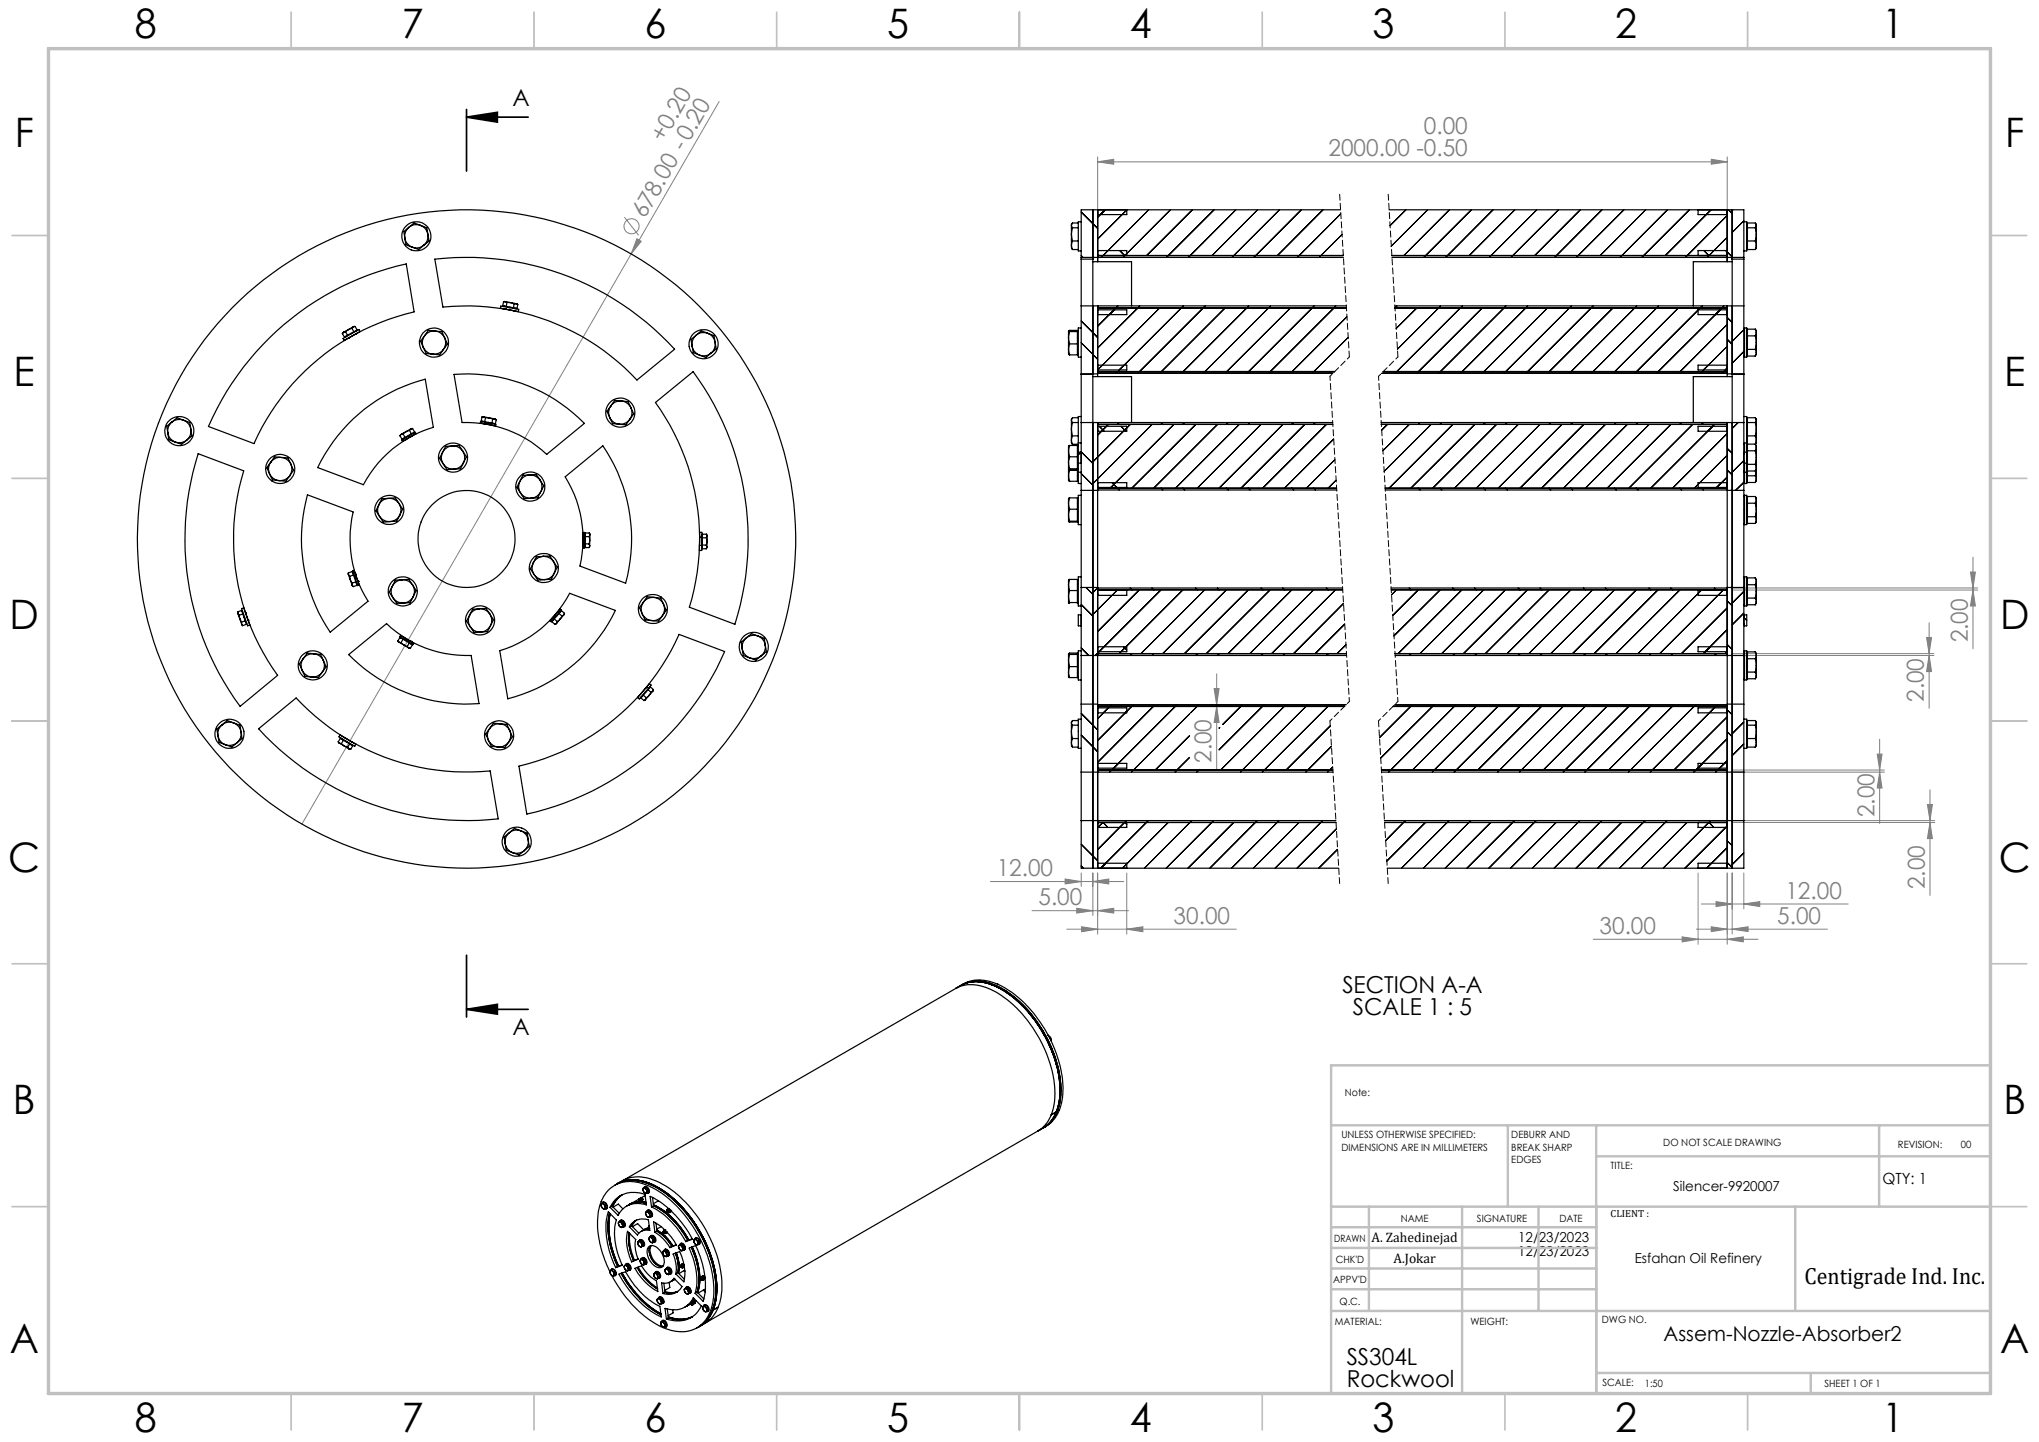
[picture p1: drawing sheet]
<svg xmlns="http://www.w3.org/2000/svg" width="420mm" height="297mm" viewBox="0 0 420 297" stroke-linecap="round" stroke-linejoin="round" font-family="sans-serif">
<defs><g id="words">
<g font-size="8.4">
<text x="27.7" y="7.9">8</text>
<text x="82.7" y="7.9">7</text>
<text x="132.7" y="7.9">6</text>
<text x="182.7" y="7.9">5</text>
<text x="232.7" y="7.9">4</text>
<text x="282.7" y="7.9">3</text>
<text x="332.7" y="7.9">2</text>
<text x="387.7" y="7.9">1</text>
<text x="3" y="30.3">F</text>
<text x="413" y="30.3">F</text>
<text x="2.8" y="79.5">E</text>
<text x="412.8" y="79.5">E</text>
<text x="2" y="129.5">D</text>
<text x="412" y="129.5">D</text>
<text x="1.7" y="179.5">C</text>
<text x="411.7" y="179.5">C</text>
<text x="2.7" y="229.5">B</text>
<text x="412.7" y="229.5">B</text>
<text x="2" y="278.8">A</text>
<text x="412" y="278.8">A</text>
<text x="27.7" y="294.9">8</text>
<text x="82.7" y="294.9">7</text>
<text x="132.7" y="294.9">6</text>
<text x="182.7" y="294.9">5</text>
<text x="232.7" y="294.9">4</text>
<text x="282.7" y="294.9">3</text>
<text x="332.7" y="294.9">2</text>
<text x="387.7" y="294.9">1</text>
</g>
<g font-size="4.8">
<text x="105.6" y="21.9">A</text>
<text x="276.5" y="204.4">SECTION A-A</text>
<text x="278.7" y="209">SCALE 1 : 5</text>
<text x="105.6" y="213.2">A</text>
<text x="371.7" y="264.5">Centigrade Ind. Inc.</text>
<text x="277.4" y="281.1">SS304L</text>
<text x="277.4" y="285.6">Rockwool</text>
</g>
<g font-size="4.8" fill="#808080">
<text x="136.7" y="29.5" transform="rotate(-60 136.7 29.5)">+0.20</text>
<text x="293.3" y="27.7">0.00</text>
<text x="273.7" y="32.2">2000.00 -0.50</text>
<text x="132.8" y="45.2" transform="rotate(-60 132.8 45.2)">678.00 -0.20</text>
<text x="405.3" y="132.3" transform="rotate(-90 405.3 132.3)">2.00</text>
<text x="396.3" y="144.6" transform="rotate(-90 396.3 144.6)">2.00</text>
<text x="249.5" y="157.2" transform="rotate(-90 249.5 157.2)">2.00</text>
<text x="386.1" y="168.3" transform="rotate(-90 386.1 168.3)">2.00</text>
<text x="205.3" y="180.5">12.00</text>
<text x="367.8" y="185.1">12.00</text>
<text x="396.5" y="183.1" transform="rotate(-90 396.5 183.1)">2.00</text>
<text x="213.9" y="186.5">5.00</text>
<text x="241.8" y="190.3">30.00</text>
<text x="366.1" y="190.3">5.00</text>
<text x="329.5" y="192.4">30.00</text>
</g>
<text font-size="4.2" x="342.6" y="276.1">Assem-Nozzle-Absorber2</text>
<text font-size="3.2" x="387.7" y="243.9">QTY: 1</text>
<g font-size="2.8">
<text x="344.7" y="245.3">Silencer-9920007</text>
<text x="282.5" y="255.9">A. Zahedinejad</text>
<text x="312.7" y="255.9">12/23/2023</text>
<text x="287" y="260.1">A.Jokar</text>
<text x="312.7" y="258.7">12/23/2023</text>
<text x="336.7" y="260.1">Esfahan Oil Refinery</text>
</g>
<g font-size="2.1">
<text x="277" y="225.8">Note:</text>
<text x="276.3" y="234.5">UNLESS OTHERWISE SPECIFIED:</text>
<text x="276.3" y="237">DIMENSIONS ARE IN MILLIMETERS</text>
<text x="311.3" y="234.5">DEBURR AND</text>
<text x="311.3" y="237">BREAK SHARP</text>
<text x="311.3" y="239.5">EDGES</text>
<text x="342.6" y="235.9">DO NOT SCALE DRAWING</text>
<text x="391" y="236.5">REVISION:</text>
<text x="403.9" y="236.5">00</text>
<text x="331.8" y="240.8">TITLE:</text>
<text x="288.5" y="251.7">NAME</text>
<text x="304.2" y="251.7">SIGNATURE</text>
<text x="321.2" y="251.7">DATE</text>
<text x="331.8" y="250.7">CLIENT :</text>
<text x="274.8" y="255.8">DRAWN</text>
<text x="275.1" y="260.1">CHK'D</text>
<text x="274.6" y="264.2">APPV'D</text>
<text x="275.9" y="268.7">Q.C.</text>
<text x="275" y="273">MATERIAL:</text>
<text x="302.9" y="273">WEIGHT:</text>
<text x="330" y="272.5">DWG NO.</text>
<text x="330.1" y="285.6">SCALE:</text>
<text x="338.8" y="285.6">1:50</text>
<text x="375.8" y="285.6">SHEET 1 OF 1</text>
</g>
</g></defs>
<g fill="none" stroke="#808080" stroke-width=".21">
<path d="M148.1 20.9l-18.1 31.4M226.1 33.3l3.3-.5v1zM226.1 32.3v19.3M226.1 33.3h129.7M352.5 32.8l3.3 .5-3.3 .5zM355.8 32.3v19.3M128.6 44.7l3 3.8M130 52.3l-67.8 117.4M131.2 49.2l.9 .5-2.1 2.6zM405.9 117.8h1l-.5 3.3zM406.4 114.8v18.8M250.6 138.8v19.7"/>
<path d="M356.8 121.5h50.6M356.8 121.1h50.6M356.8 134.6h41.6M356.8 135h41.6M396.8 131.3h1.1l-.5 3.3zM397.4 135l.5 3.3h-1.1zM397.4 128.3v17.6M406.4 121.5l.5 3.3h-1zM250.1 141.8h1l-.5 3.3zM250.6 145.5l.5 3.3h-1zM356.8 159h31.4M356.8 158.6h31.4"/>
<path d="M386.7 155.3h1l-.5 3.3zM387.2 152.3v17.3M387.2 159l.5 3.3h-1zM222.7 179.8v2.8M225.1 179.8v8.8M226.1 179.8v12.6M232.1 179.8v12.6M349.8 179.8v14.7M355.8 179.8v14.7M356.8 179.8v12.6M356.8 169.4h41.7M356.8 169h41.7"/>
<path d="M359.2 179.8v7.4M397 165.7h1l-.5 3.3zM397.5 169.4l.5 3.3h-1zM397.5 162.7v21.7M204 181.6h27.5M212.6 187.6h19.8M219.4 181l3.3 .6-3.3 .5zM219.7 191.4h35M221.8 187.1l3.3 .5-3.3 .5zM222.8 190.9l3.3 .5-3.3 .5zM225.1 181.6l3.3-.6v1.1zM226.1 187.6l3.3-.5v1z"/>
<path d="M232.1 191.4l3.3-.5v1zM328.2 193.5h33.9M346.5 193l3.3 .5-3.3 .5zM349.4 191.4h27M350.4 186.2h30.3M352.5 190.9l3.3 .5-3.3 .5zM353.5 185.7l3.3 .5-3.3 .5zM355.8 193.5l3.3-.5v1zM356.8 191.4l3.3-.5v1zM359.2 186.2l3.3-.5v1z"/>
<circle cx="130.1" cy="46.6" r="1.57"/>
</g>
<path d="M96.1 24.1h12.7M96.1 22.5v12.7M96.1 24.1l6.3-1v2zM96.1 196.7v12.8M96.1 207.9h12.7M96.1 207.9l6.3-1v2z" fill="none" stroke="#000" stroke-width=".35"/>
<path d="M275.9 40l2 33.5M285.9 40l2 33.5M273.9 148.5l2 33.5M283.9 148.5l2 33.5" fill="none" stroke="#000" stroke-width=".21" stroke-dasharray="1.3 .6" stroke-dashoffset=".1"/>
<path d="M277.9 73.5l-4 4M287.9 73.5l-4 4M277.9 144.5l-4 4M287.9 144.5l-4 4" fill="none" stroke="#000" stroke-width=".21" stroke-dasharray="1.3 .6" stroke-dashoffset=".7"/>
<path d="M273.9 77.5l4 67M283.9 77.5l4 67" fill="none" stroke="#000" stroke-width=".21" stroke-dasharray="1.3 .6" stroke-dashoffset=".4"/>
<g fill="none" stroke="#c0c0c0" stroke-width=".35">
<path d="M60 2.5v7.5M110 2.5v7.5M160 2.5v7.5M210 2.5v7.5M260 2.5v7.5M310 2.5v7.5M360 2.5v7.5M2.5 48.5h7.5M410 48.5h7.5M2.5 98.5h7.5M410 98.5h7.5M2.5 148.5h7.5"/>
<path d="M410 148.5h7.5M2.5 198.5h7.5M410 198.5h7.5M2.5 248.5h7.5M410 248.5h7.5M60 287v7.5M110 287v7.5M160 287v7.5M210 287v7.5M260 287v7.5M310 287v7.5M360 287v7.5"/>
</g>
<g fill="none" stroke="#c0c0c0" stroke-width=".5">
<path d="M410 219.4h-135.8v67.4M274.2 231.8h135.8M310.6 231.8v16.7M328.8 231.8v55.2M328.8 238.2h81.2M387.1 231.8v16.7M274.2 248.5h135.8M274.2 257h54.6M274.2 252.8h54.6M282 248.5v21.5M301.2 248.5v38.3M316.9 248.5v21.5"/>
<path d="M369.8 248.5v21.5M274.2 265.5h54.6M274.2 261.3h54.6M274.2 270h135.8M328.8 282.8h81.2M373 282.8v4.2"/>
</g>
<path d="M10 10h400v277h-400z" fill="none" stroke="#c0c0c0" stroke-width=".7"/>
<path d="M96.1 24.1l6.3-1v2zM96.1 207.9l6.3-1v2z" fill="#000"/>
<g fill="#808080">
<path d="M131.2 49.2l.9 .5-2.1 2.6z"/>
<path d="M359.2 186.2l3.3-.5v1zM353.5 185.7l3.3 .5-3.3 .5zM356.8 191.4l3.3-.5v1zM352.5 190.9l3.3 .5-3.3 .5zM226.1 187.6l3.3-.5v1zM221.8 187.1l3.3 .5-3.3 .5zM225.1 181.6l3.3-.6v1.1zM219.4 181l3.3 .6-3.3 .5z"/>
<path d="M346.5 193l3.3 .5-3.3 .5zM355.8 193.5l3.3-.5v1zM222.8 190.9l3.3 .5-3.3 .5zM232.1 191.4l3.3-.5v1z"/>
<path d="M352.5 32.8l3.3 .5-3.3 .5zM226.1 33.3l3.3-.5v1z"/>
<path d="M406.4 121.5l.5 3.3h-1zM405.9 117.8h1l-.5 3.3z"/>
<path d="M397.5 169.4l.5 3.3h-1zM397 165.7h1l-.5 3.3zM387.2 159l.5 3.3h-1zM386.7 155.3h1l-.5 3.3zM250.6 145.5l.5 3.3h-1zM250.1 141.8h1l-.5 3.3z"/>
<path d="M396.8 131.3h1.1l-.5 3.3zM397.4 135l.5 3.3h-1.1z"/>
</g>
<g fill="none" stroke="#000" stroke-width=".25">
<path d="M83.4 49.1a2.43 2.43 0 0 0 1.5 1.8M83.4 49.1l.2 1.3 1.3 .5M84.2 46.8l-1 .9 .2 1.4M84.2 46.8a2.34 2.34 0 0 0-.8 2.3M86.6 46.4a2.28 2.28 0 0 0-2.4 .4M86.6 46.4a2.26 2.26 0 0 1 1.5 1.9M86.6 46.4l1.3 .5 .2 1.4M86.6 46.4l-1.3-.5-1.1 .9M87.3 50.5a2.28 2.28 0 0 1-2.4 .4M87.3 50.5l-1.1 .9-1.3-.5M88.1 48.3a2.34 2.34 0 0 1-.8 2.2M88.1 48.3l.3 1.3-1.1 .9"/>
<path d="M89.6 53.4a58.1 58.1 0 0 1 49.4 18.5l-7.8 6.4a47.9 47.9 0 0 0-40-15.1zM220.7 48.3l.2 1.3M220.7 48.3v2.2M220.7 46.4l.2 .5M220.7 46.4v1.9M220.7 50.5l.2 .9M220.7 50.5v.6l.2 .3M220.8 46.1l-.1 .3M220.9 46.9l-.2 1.4M220.9 49.6l-.2 .9M220.9 49.6h1.2M220.9 51.4h1.2"/>
<path d="M220.9 46.9h1.2M222.1 45.9h-1.2l-.2 .5M222.7 53v.4M222.7 45.7h-.6v6h.6M222.7 53h54M222.7 53.4h2.4M222.7 53.4v23.6M225.1 53v.4M225.1 53.9h8v9.1M225.1 43.2v9.8M225.1 53.4v23.6M226.1 43.2v10.7"/>
<path d="M226.1 51.6h6v1M226.1 52.6h50.6M232.1 43.2v1h-6M276.1 43.2h-53.4v9.8M286.1 43.2h73.1v9.8M286.7 52.6h69.1M286.7 53h72.5M349.8 43.2v1h6M355.8 43.2v10.7M355.8 51.6h-6v1M356.8 53v.4M356.8 43.2v9.8"/>
<path d="M356.8 53.4v23.6M356.8 53.4h2.4M356.8 53.9h-8v9.1M359.2 53v.4M359.2 45.7h.6v6h-.6M359.2 53.4v23.6M359.8 46.3h.1M359.8 51.1h.1M359.9 49.6h1.7M359.9 46.9h1.7M361.6 49.6l.2 .9M361.6 46.9l.2 1.4"/>
<path d="M361.7 51.2l-.1 .2M361.7 46.1l.1 .3M361.8 50.5l-.2 .9M361.8 48.3l-.2 1.3M361.8 48.3v2.2M361.8 46.4l-.2 .5M361.8 46.4v1.9M361.8 46.4l-.2-.5h-1.7v5.5h1.7M361.8 50.5l-.1 .7M55.5 69.6a58.2 58.2 0 0 1 28.2-15.2l1.6 9.8a48 48 0 0 0-33 27.2l-9.4-3.6a57.8 57.8 0 0 1 12.6-18.2zM70.5 68.7l.4 .7 .7-.3M70.7 69.7l3.2-1.8 .3 .4-3.3 1.8z"/>
<path d="M70.8 68.4l-.3 .3M71.1 69.3l.1 .1M71.2 68.3l-.4 .1M71.2 68.3l.4 .8M71.8 69.6h.1M71.8 67.9l-.6 .4M71.8 67.9l-1 .5M72.5 67.6l-.7 .3M72.5 67.6l.4 .7M72.8 67.3l-1 .6M72.8 67.3l-.3 .3M72.9 68.3l-1.3 .8"/>
<path d="M73.1 67.2l-.3 .1M73.1 67.2l.5 .7-.7 .4M73.2 68.8h.1M73.4 68v.2M87.2 71.6a2.44 2.44 0 0 0 2 1.4M87.2 71.6l.6 1.2 1.4 .2M87.5 69.2a2.33 2.33 0 0 0-.3 2.4M87.5 69.2l-.9 1.1 .6 1.3M89.6 68.2a2.43 2.43 0 0 0-2.1 1M89.6 68.2a2.44 2.44 0 0 1 2 1.4M89.6 68.2l-1.4-.2-.7 1.2M89.6 68.2l1.4 .1 .6 1.3"/>
<path d="M91.3 72a2.43 2.43 0 0 1-2.1 1M91.3 72l-.7 1.1-1.4-.1M91.6 69.6a2.33 2.33 0 0 1-.3 2.4M91.6 69.6l.5 1.2-.8 1.2M93.5 77.1a33.9 33.9 0 0 1 26.9 10.1l-7.8 6.4a24.1 24.1 0 0 0-17.4-6.6zM103.2 63l3.7 .7-.1 .5-3.7-.7zM103.7 62.2l-.2 .8 .8 .1M103.8 63l-.1 .1M104.1 63.7h.1M104.1 62.1l.3 .2M104.1 62.1l1.1 .2M104.1 62.1l-.4 .1"/>
<path d="M104.3 63.1l1.5 .3M104.4 62.3h.8M104.4 62.3l-.1 .8M105.2 62.3l.7 .3M105.2 62.3l1.1 .2M105.7 64h.1M105.9 62.6l-.1 .8M106.3 62.5l.3 .2M106.3 63.5v.1M106.3 62.5l-.4 .1M106.6 62.7l-.1 .8-.7-.1M142.6 71.3a2.43 2.43 0 0 0 1.5 1.8"/>
<path d="M142.6 71.3l.2 1.3 1.3 .5M143.4 69a2.56 2.56 0 0 0-.8 2.3M143.4 69l-1.1 .9 .3 1.4M145.8 68.6l-1.3-.4-1.1 .8M145.8 68.6a2.28 2.28 0 0 0-2.4 .4M145.8 68.6a2.26 2.26 0 0 1 1.5 1.9M145.8 68.6l1.3 .5 .2 1.4M146.4 72.7a2.28 2.28 0 0 1-2.3 .4M146.4 72.7l-1 .9-1.3-.5M147.3 70.5a2.34 2.34 0 0 1-.9 2.2M147.3 70.5l.2 1.4-1.1 .8M220.1 72l.2 1.1"/>
<path d="M220.1 69.6l.2 1.2M220.1 69.6v2.4M220.1 72v.2a.7 .7 0 0 0 .2 .9M220.1 68.2l.2 .1M220.1 68.2v1.4M220.1 68.2l.2-.2h1.6v5.1h-1.6M220.3 70.8l-.2 1.2M220.3 68.3l-.2 1.3M220.3 70.8h1.6M220.3 68.3h1.6M221.9 68.2h.2M221.9 73h.2"/>
<path d="M222.7 77v.1M222.7 67.6h-.6v6h.6M222.7 77h3.4M222.7 63h54.6M222.7 77.1h2.4M222.7 77.1v23.9M225.1 77.1v57.9M225.1 77v.1M225.1 77.6h8v9.4M226.1 77v.6M226.1 75.2h6v1h-6M226.1 63.4h51.2"/>
<path d="M226.1 76.6h48.7M226.1 63.8h6v1h-6M226.1 76.5h48.9M226.1 76.9h48.4M226.1 63v14M284.6 76.9h71.2M284.8 76.6h71M284.9 76.5h70.9M287.3 63h71.9M287.3 63.4h68.5M355.8 77v.6M355.8 77h3.4"/>
<path d="M355.8 63.8h-6v1h6M355.8 75.2h-6v1h6M355.8 63v14M356.8 77.1v57.9M356.8 77v.1M356.8 77.1h2.4M356.8 77.6h-8v9.4M359.2 77v.1M359.2 73.4l.1 .2M359.2 77.1v23.9M359.3 67.6v6M359.3 67.6h.5v6h-.5"/>
<path d="M359.3 67.6l-.1 .1M359.8 68.2h.1M359.8 73h.1M359.9 69.2h1.7M359.9 72h1.7M361.6 69.2l.2 1.4M361.6 72l.2 .6M361.6 67.8l.2 .7M361.6 67.8h-1.7v5.5h1.7M361.8 70.6l-.2 1.4M361.8 68.5l-.2 .7M361.8 68.5v2.1"/>
<path d="M361.8 70.6v2M361.8 72.6l-.2 .7M34.6 89.2l.2 1.4 1.3 .4M34.6 89.2a2.37 2.37 0 0 0 1.5 1.8M35.4 86.9a2.34 2.34 0 0 0-.8 2.3M35.4 86.9l-1.1 .9 .3 1.4M37.8 86.5a2.37 2.37 0 0 1 1.5 1.9M37.8 86.5l1.3 .5 .2 1.4M37.8 86.5a2.51 2.51 0 0 0-2.4 .4M37.8 86.5l-1.3-.5-1.1 .9M38.5 90.7l-1.1 .8-1.3-.5M38.5 90.7a2.51 2.51 0 0 1-2.4 .3"/>
<path d="M39.3 88.4a2.34 2.34 0 0 1-.8 2.3M39.3 88.4l.2 1.4-1 .9M40.8 93.4l9.4 3.6a48 48 0 0 0 7 42.1l-7.7 6.4a58 58 0 0 1-8.7-52.1zM55.5 97.6a2.44 2.44 0 0 0 2 1.4M55.5 97.6l.6 1.2 1.4 .2M55.8 95.2a2.33 2.33 0 0 0-.3 2.4M55.8 95.2l-.8 1.1 .5 1.3M57.9 94.2a2.23 2.23 0 0 0-2.1 1M57.9 94.2a2.44 2.44 0 0 1 2 1.4M57.9 94.2l1.4 .1 .6 1.3M57.9 94.2l-1.3-.1-.8 1.1M59.7 98a2.54 2.54 0 0 1-2.2 1"/>
<path d="M59.7 98l-.8 1.1-1.4-.1M59.9 95.6a2.43 2.43 0 0 1-.2 2.4M59.9 95.6l.6 1.3-.8 1.1M72.7 86.3a34 34 0 0 1 14.9-8.2l1.7 9.9a23.9 23.9 0 0 0-14.4 11.8l-9.5-3.5a34.3 34.3 0 0 1 7.3-10zM82.4 89.7l.4 .7 .6-.3M82.7 89.5l-.3 .2M82.8 90.6l2.7-1.6 .2 .3-2.8 1.6zM83 90.4v.1M83 89.4l-.3 .1M83 89.4l.4 .7M83.6 90.5h.1M83.6 88.9l-.6 .5"/>
<path d="M83.6 88.9l-.9 .6M84.3 88.6l-.7 .3M84.3 88.6l.4 .8M84.6 88.4l-1 .5M84.6 88.4l-.3 .2M84.7 89.4l-1.3 .7M85 88.3l-.4 .1M85 88.3l.4 .7-.7 .4M85 89.7h.1M85.2 89.1l.1 .1M91.2 93.2a2.32 2.32 0 0 0 .1 2.4M91.2 93.2l-.6 1.2 .7 1.2"/>
<path d="M91.3 95.6l.8 1.1 1.4-.1M91.3 95.6a2.38 2.38 0 0 0 2.2 1M93.2 91.9a2.38 2.38 0 0 1 2.1 1M93.2 91.9a2.48 2.48 0 0 0-2 1.3M93.2 91.9h-1.4l-.6 1.3M93.2 91.9l1.3-.1 .8 1.1M95.3 92.9a2.42 2.42 0 0 1 .2 2.4M95.3 92.9l.8 1.2-.6 1.2M95.5 95.3a2.36 2.36 0 0 1-2 1.3M95.5 95.3l-.6 1.3h-1.4M99 86.8l3.1 .6v.3l-3.1-.6zM99.3 85.9l-.2 .8 .7 .2"/>
<path d="M99.3 86.7v.2M99.7 85.9l.3 .1M99.7 85.9l1.1 .2M99.7 85.9h-.4M99.7 87.3h.1M99.8 86.9l1.5 .2M100 86l.8 .1M100 86l-.2 .9M100.8 86.1l.7 .2M100.8 86.1l1.1 .2M101.3 87.6h.1M101.5 86.3l-.2 .8"/>
<path d="M101.9 86.3l.3 .2M101.9 87.2l-.1 .1M101.9 86.3h-.4M102.2 86.5l-.1 .8-.8-.2M107.1 99.2a2.23 2.23 0 0 0 .1 2.4M107.1 99.2l-.6 1.2 .7 1.2M109.1 97.8a2.31 2.31 0 0 0-2 1.4M109.1 97.8a2.38 2.38 0 0 1 2.1 1.1M109.1 97.8l-1.4 .1-.6 1.3M109.1 97.8h1.4l.7 1.1M111.2 98.9a2.44 2.44 0 0 1 .2 2.4M111.2 98.9l.8 1.1-.6 1.3"/>
<path d="M116.4 98.2l7.8-6.4a34.1 34.1 0 0 1 4.7 28.3l-9.4-3.5a24.3 24.3 0 0 0-3.1-18.4zM125.6 86l.6 1.2 1.4 .2M125.6 86a2.38 2.38 0 0 0 2 1.4M125.8 83.6a2.27 2.27 0 0 0-.2 2.4M125.8 83.6l-.8 1.1 .6 1.3M128 82.6a2.58 2.58 0 0 1 2 1.4M128 82.6a2.35 2.35 0 0 0-2.2 1M128 82.6l-1.4-.1-.8 1.1M128 82.6l1.4 .1 .6 1.3M129.7 86.4a2.35 2.35 0 0 1-2.1 1M129.7 86.4l-.8 1.1-1.3-.1M130 84a2.27 2.27 0 0 1-.3 2.4"/>
<path d="M130 84l.5 1.2-.8 1.2M135 82.9l7.8-6.4a58.1 58.1 0 0 1 8.6 52.1l-9.4-3.5a48.1 48.1 0 0 0-7-42.2zM220.1 96.6v1.4M220.1 98l.2 1.1M220.1 98v.5a.46 .46 0 0 0 .2 .6M220.1 92.9l.2 1.2M220.1 92.9v2.4M220.1 95.3l.2 1.3M220.1 95.3v1.3M220.1 96.6l.2 .1M220.3 96.7v.2M220.3 96.9l-.2 1.1"/>
<path d="M220.3 91.8l-.2 1.1M220.3 94.1l-.2 1.2M220.3 91.8a.67 .67 0 0 0-.2 .9v.2M220.3 96.6h-.2M220.3 91.8h1.6v7.3h-1.6M220.3 96.9h1.6M220.3 94.1h1.6M220.3 96.6h1.6M220.3 96.7h1.6M220.7 88.4l.2 1.4M220.7 88.4v2.3M220.7 86.5l.2 .5"/>
<path d="M220.7 86.5v1.9M220.7 90.7l.2 .8M220.7 90.7v.5l.2 .3M220.8 86.2l-.1 .3M220.9 87l-.2 1.4M220.9 89.8l-.2 .9M220.9 87h1.2M220.9 89.8h1.2M220.9 91.5h1.2M221.9 91.9h.2M221.9 96.7h.2M221.9 99h.2"/>
<path d="M222.1 91.2v1.9M222.1 95.4v1.9M222.1 86h-1.2l-.2 .5M222.1 97.3v2.3h.6M222.1 91.2h.6M222.1 97.3h.6M222.1 93.1h.6M222.1 95.4h.6M222.1 93.1v2.3M222.7 85.8h-.6v5.4M222.7 87h51.8M226.1 99.4h6v1h-6"/>
<path d="M226.1 87.4h48.4M226.1 87.8h6v1h-6M226.1 87v14M284.5 87h74.7M284.5 87.4h71.3M355.8 99.4h-6v1h6M355.8 87.8h-6v1h6M355.8 87v14M359.2 85.8h.6v5.4M359.2 97.1l.1 .2M359.2 99.4l.1 .2M359.2 94.9l.1 .5"/>
<path d="M359.3 95.4v1.9M359.3 91.2v1.9M359.3 97.3v2.3M359.3 91.2h.5M359.3 97.3h.5M359.3 91.2l-.1 .2M359.3 93.1h.5M359.3 95.4h.5M359.3 93.1l-.1 .5M359.8 95.4v1.9M359.8 91.2v1.9M359.8 97.3v2.3h-.5"/>
<path d="M359.8 86.4h.1M359.8 91.2h.1M359.8 91.9h.1M359.8 96.7h.1M359.8 99h.1M359.8 93.1v2.3M359.9 87h1.7M359.9 89.8h1.7M359.9 92.8h1.7M359.9 95.6h1.7M359.9 91.5h1.7M359.9 97h1.7"/>
<path d="M359.9 98h1.7M361.6 87l.2 1.4M361.6 89.8l.2 .9M361.6 92.8l.2 1.5M361.6 95.6l.2 .7M361.6 91.5l.2 .7M361.6 98l.2 .7M361.7 91.4l-.1 .1M361.7 86.2l.1 .3M361.8 88.4l-.2 1.4M361.8 88.4v2.3M361.8 86.5l-.2 .5"/>
<path d="M361.8 86.5v1.9M361.8 90.7l-.2 .8M361.8 86.5l-.2-.5h-1.7v13.4h1.7M361.8 90.7l-.1 .7M361.8 94.3l-.2 1.3M361.8 92.2l-.2 .6M361.8 92.2v2.1M361.8 94.3v2M361.8 96.3l-.2 .7M361.8 96.3v.4M361.8 96.7l-.2 1.3M361.8 96.7v2"/>
<path d="M361.8 98.7l-.2 .7M361.8 96.7l-.2 .3M63.3 101.9l9.4 3.5a24.1 24.1 0 0 0 3.1 18.4l-7.8 6.4a34.1 34.1 0 0 1-4.7-28.3zM71.8 118v.4M71.8 118l.8-.3 .2 .7M71.8 118.4l.4 1M71.8 118.4l.2 .3M72 118.7l.2 .7M72.2 119.4l.3 .7M72.2 119.4l.3 1.1M72.6 117.6l.4-.1 1 3h-.3zM72.7 117.9h-.1"/>
<path d="M72.8 118.4l-.8 .3M72.8 118.4l.5 1.4M73.2 118.2h.1M73.3 119.8l.3 .7-.8 .3M73.3 119.8l-.8 .3M73.7 119.7h.1M73.8 119.8h.1M78 104a2.42 2.42 0 0 0 .2 2.4M78 104l-.6 1.2 .8 1.2M78.2 106.4a2.49 2.49 0 0 0 2.1 1M78.2 106.4l.8 1.1 1.3-.1M80 102.7a2.36 2.36 0 0 0-2 1.3"/>
<path d="M80 102.7a2.49 2.49 0 0 1 2.2 1M80 102.7l1.4-.2 .8 1.2M80 102.7h-1.3l-.7 1.3M82.2 103.7a2.42 2.42 0 0 1 .1 2.4M82.2 103.7l.7 1.2-.6 1.2M82.3 106.1a2.48 2.48 0 0 1-2 1.3M82.3 106.1l-.6 1.2-1.4 .1M82.8 119.4a2.3 2.3 0 0 0-2 1.4M82.8 119.4a2.49 2.49 0 0 1 2.2 1.1M82.8 119.4l1.4-.1 .8 1.2M82.8 119.4l-1.4 .1-.6 1.3M107.2 101.6a2.38 2.38 0 0 0 2.2 1"/>
<path d="M107.2 101.6l.8 1.1 1.4-.1M109.9 115.9a2.42 2.42 0 0 0 .1 2.4M109.9 115.9l-.6 1.3 .7 1.1M110 118.3a2.49 2.49 0 0 0 2.1 1.1M110 118.3l.8 1.2 1.3-.1M111.4 101.3a2.31 2.31 0 0 1-2 1.3M111.4 101.3l-.6 1.2-1.4 .1M111.9 114.6a2.63 2.63 0 0 0-2 1.3M111.9 114.6a2.52 2.52 0 0 1 2.1 1.1M111.9 114.6l-1.4 .1-.6 1.2M111.9 114.6l1.3-.1 .8 1.2M114 115.7a2.42 2.42 0 0 1 .2 2.4"/>
<path d="M114 115.7l.8 1.1-.6 1.3M114.2 118.1a2.36 2.36 0 0 1-2.1 1.3M114.2 118.1l-.6 1.2-1.5 .1M120.1 110.4h.1M120.1 112.1h.1M120.1 110.5h.1M120.1 109.7h.3v3.2h-.3zM120.4 112.6h.1M120.4 110h.1M120.5 110.5h.9M120.5 112h.9M120.5 112v.8h.9"/>
<path d="M121.4 110.5l.1 .8M121.4 112l.1 .4M121.4 109.8l.1 .3M121.4 109.8h-.9v2.2M121.5 111.3l-.1 .7M121.5 111.3v1.1M121.5 112.4l-.1 .4M121.5 110.1l-.1 .4M121.5 110.1v1.2M144.1 112.3h.1M144.1 110.7h.1M144.1 109.6h.5l-.1 3.8h-.4z"/>
<path d="M144.5 112.8h.2M144.6 110.2h.1M144.7 112.3h.8M144.7 110.8h.8M145.5 112.3l.1 .3M145.5 110.8l.1 .7M145.5 110l.1 .4M145.5 110h-.8v.4v2.6h.8M145.6 112.6l-.1 .4M145.6 111.5l-.1 .8M145.6 110.4l-.1 .4M145.6 110.4v1.1"/>
<path d="M145.6 111.5v1.1M220.1 119.4h.1M220.1 119.4v1.1M220.1 106.1l.2 1.2M220.1 103.7l.2 1.2M220.1 103.7v2.4M220.1 106.1v1.3M220.3 119.3l-.2 1.2M220.3 119.3l-.2 .1M220.3 104.9l-.2 1.2M220.3 102.5l-.2 1.2M220.3 107.3l-.2 .1"/>
<path d="M220.3 102.5a.67 .67 0 0 0-.2 1v.2M220.3 102.5h1.6v5l-1.8-.1M220.3 119.3h1.6v5M220.3 107.3h1.6M220.3 104.9h1.6M221.9 102.6h.2M221.9 107.5h.2M221.9 119.4h.2M222.7 101v20M222.7 118.8h-.6v6h.6M222.7 102h-.6v6.1h.6M222.7 101h3.4"/>
<path d="M226.1 101v20M226.1 100.6h49.2M226.1 100.5h49.2M226.1 100.9h49.2M285.3 100.5h70.5M285.3 100.6h70.5M285.3 100.9h70.5M355.8 101v20M355.8 101h3.4M359.2 101v20M359.2 107.9l.1 .2M359.3 118.8h.5v6h-.5"/>
<path d="M359.3 118.8v6M359.3 102v6.1M359.3 102h.5v6.1h-.5M359.3 118.8l-.1 .2M359.3 102l-.1 .2M359.8 102.6h.1M359.8 107.5h.1M359.8 119.4h.1M359.9 103.6h1.7M359.9 106.4h1.7M361.6 102.3l.2 .7M361.6 103.6l.2 1.4"/>
<path d="M361.6 106.4l.2 .7M361.6 119l.2 .7M361.6 102.3h-1.7v5.5h1.7M361.6 119h-1.7v5.6h1.7M361.8 103l-.2 .6M361.8 103v2M361.8 105l-.2 1.4M361.8 105v2.1M361.8 107.1l-.2 .7M361.8 119.7l-.2 .7M361.8 119.7v2.1M49 126v.4"/>
<path d="M49 126l.8-.3 .2 .8M49 126.4l.4 1.1M49 126.4l.2 .3M49.2 126.7l.2 .8M49.4 127.5l.3 .6M49.4 127.5l.4 1M49.7 128.1l.1 .4M49.8 128.5l.2 .4M49.8 125.3l.4-.1 1.2 3.2v.3l-.4 .2zM50 125.9h-.2M50 126.5l-.8 .2M50 126.5l.5 1.4"/>
<path d="M50.5 127.9l.3 .7-.8 .3M50.5 127.9l-.8 .2M50.6 126.2h.1M50.8 128.3l-.1 .1M51.1 127.7h.1M51.1 127.8h.1M62.2 138a2.58 2.58 0 0 0 2 1.4M62.2 138l.6 1.3 1.4 .1M62.5 135.6a2.33 2.33 0 0 0-.3 2.4M62.5 135.6l-.8 1.2 .5 1.2M64.7 134.7a2.44 2.44 0 0 0-2.2 .9M64.7 134.7a2.32 2.32 0 0 1 1.9 1.3"/>
<path d="M64.7 134.7l1.3 .1 .6 1.2M64.7 134.7l-1.4-.2-.8 1.1M66.4 138.4a2.46 2.46 0 0 1-2.2 1M66.4 138.4l-.8 1.2-1.4-.2M66.6 136a2.43 2.43 0 0 1-.2 2.4M66.6 136l.6 1.3-.8 1.1M71.8 134.8l7.8-6.4a23.9 23.9 0 0 0 17.4 6.6l1.7 9.9a33.9 33.9 0 0 1-26.9-10.1zM72.5 120.1v.4M72.5 120.5l.3 .3M73.6 120.3l-.1 .1M80.8 120.8a2.36 2.36 0 0 0 .2 2.3M80.8 120.8l-.6 1.2 .8 1.1"/>
<path d="M81 123.1a2.32 2.32 0 0 0 2.1 1.1M81 123.1l.7 1.2 1.4-.1M82 132l.2 .3M82.2 132.3l1 .6M82.2 132.3l.4 .1M82.5 130.9l2.8 1.6-.2 .2-2.8-1.6zM82.6 132.4l.6 .5M82.6 131.3l-.1 .1M83 131.7l-.4 .7M83 131.7l1.3 .7M83 131.7l-.6-.4-.4 .7M83.2 132.9l.7 .2"/>
<path d="M83.2 132.9l.9 .5M83.2 131.3h.1M83.9 133.1l.2 .3M84.1 133.4l.4 .1M84.3 132.4l.6 .4-.4 .7M84.3 132.4l-.4 .7M84.6 132.1h.1M84.8 132.6v.1M85 120.5a2.44 2.44 0 0 1 .1 2.4M85 120.5l.7 1.1-.6 1.3M85.1 122.9a2.42 2.42 0 0 1-2 1.3M85.1 122.9l-.6 1.2-1.4 .1"/>
<path d="M96.7 126.7a2.44 2.44 0 0 0 .2 2.4M96.7 126.7l-.6 1.2 .8 1.2M96.9 129.1a2.38 2.38 0 0 0 2.1 1.1M96.9 129.1l.7 1.2 1.4-.1M98.7 125.4l1.4-.1 .8 1.2M98.7 125.4a2.41 2.41 0 0 1 2.2 1.1M98.7 125.4l-1.3 .1-.7 1.2M98.7 125.4a2.49 2.49 0 0 0-2 1.3M100.9 126.5a2.42 2.42 0 0 1 .1 2.4M100.9 126.5l.7 1.1-.6 1.3M101 128.9a2.48 2.48 0 0 1-2 1.3M101 128.9l-.6 1.2-1.4 .1"/>
<path d="M102.9 134a23.9 23.9 0 0 0 14.4-11.8l9.5 3.5a34 34 0 0 1-22.2 18.2zM113.7 127.8l.1 .1M113.8 127.2h.1M114.2 127.5l.6 .5M114.7 128.4l-.4 .2M114.8 128l-.1 .4M114.8 126h.1M114.9 126h.1M115.1 126.4l-1.4 1.7 .6 .5M115.1 126.4l.7 .5M115.3 125.4l.3 .2-2.1 2.5-.2-.3zM115.4 127.5l-.6 .5"/>
<path d="M115.4 127.5l-.7 .9M115.4 125.8l.1 .1M115.8 126.9l-.4 .6M116.1 126.7l-.3 .2M116.1 126.7l-.7 .8M116.3 126.3l-.2 .4M116.3 126.3l-.7-.5-.5 .6M132.3 126.4a2.44 2.44 0 0 0 2 1.4M132.3 126.4l.6 1.3 1.4 .1M132.5 124l-.8 1.2 .6 1.2M132.5 124a2.33 2.33 0 0 0-.2 2.4M134.7 123a2.43 2.43 0 0 0-2.2 1"/>
<path d="M134.7 123a2.44 2.44 0 0 1 2 1.4M134.7 123l-1.4-.1-.8 1.1M134.7 123l1.4 .2 .6 1.2M136.5 126.8a2.54 2.54 0 0 1-2.2 1M136.5 126.8l-.9 1.1-1.3-.1M136.7 124.4a2.43 2.43 0 0 1-.2 2.4M136.7 124.4l.5 1.3-.7 1.1M152.9 133.6a2.56 2.56 0 0 0 1.5 1.9M152.9 133.6l.2 1.4 1.3 .5M153.7 131.4a2.34 2.34 0 0 0-.8 2.2M153.7 131.4l-1 .9 .2 1.3M156.1 131l-1.3-.5-1.1 .9"/>
<path d="M156.1 131a2.51 2.51 0 0 0-2.4 .4M156.1 131l1.3 .5 .2 1.4M156.1 131a2.37 2.37 0 0 1 1.5 1.9M156.8 135.1a2.4 2.4 0 0 1-2.4 .4M156.8 135.1l-1.1 .9-1.3-.5M157.6 132.9l.3 1.3-1.1 .9M157.6 132.9a2.25 2.25 0 0 1-.8 2.2M220.1 124.2h.1M220.1 122.9l.2 1.2M220.1 120.5v2.4M220.1 120.5l.2 1.1M220.1 122.9v1.3"/>
<path d="M220.1 136l.2 1.3M220.1 136v2.4M220.1 138.4l.2 1.2M220.1 134.7l.2 .1M220.1 134.7v1.3M220.1 138.4v.3a.64 .64 0 0 0 .2 .9M220.1 134.7l.2-.2h1.6v5.1h-1.6M220.3 121.6l-.2 1.3M220.3 124.1l-.2 .1M220.3 134.8l-.2 1.2M220.3 137.3l-.2 1.1M220.3 124.1h1.6"/>
<path d="M220.3 121.6h1.6M220.3 137.3h1.6M220.3 134.8h1.6M221.9 124.2h.2M221.9 134.7h.2M221.9 139.4h.2M222.7 135v10M222.7 134.1h-.6v5.9h.6M222.7 126.6h-.6v2.3h.6M222.7 121h3.4M222.7 135h54.7M222.7 121v14"/>
<path d="M225.1 135v10M226.1 121v24M226.1 121.6h6v1h-6M226.1 134.6h51.3M226.1 121.4h50.4M226.1 133.2h6v1h-6M226.1 121.5h50.4M226.1 121.1h50.4M286.5 121.1h69.3M286.6 121.4h69.2M286.6 121.5h69.2M287.3 134.6h68.5"/>
<path d="M287.4 135h71.8M355.8 121v24M355.8 121h3.4M355.8 121.6h-6v1h6M355.8 133.2h-6v1h6M356.8 135v10M359.2 135v10M359.2 139.9l.1 .1M359.2 124.7l.1 .1M359.2 121v14M359.2 127.2l.1-.6h.5v2.3h-.5l-.1-.5M359.3 134.1v5.9"/>
<path d="M359.3 134.1h.5v5.9h-.5M359.3 134.1l-.1 .1M359.8 124.2h.1M359.8 134.7h.1M359.8 139.4h.1M359.9 120.4h1.7M359.9 123.2h1.7M359.9 135.7h1.7M359.9 138.4h1.7M361.6 120.4l.2 1.4M361.6 123.2l.2 .7M361.6 135.7l.2 1.4"/>
<path d="M361.6 138.4l.2 .7M361.6 134.3l.2 .7M361.6 134.3h-1.7v5.5h1.7M361.8 121.8l-.2 1.4M361.8 121.8v2.1M361.8 123.9l-.2 .7M361.8 137.1l-.2 1.3M361.8 135l-.2 .7M361.8 135v2.1M361.8 137.1v2M361.8 139.1l-.2 .7M44.9 151.5a2.25 2.25 0 0 0 1.5 1.9"/>
<path d="M44.9 151.5l.2 1.4 1.3 .5M45.8 149.3a2.25 2.25 0 0 0-.9 2.2M45.8 149.3l-1.1 .9 .2 1.3M48.1 148.9a2.26 2.26 0 0 1 1.5 1.8M48.1 148.9l1.3 .5 .2 1.3M48.1 148.9a2.28 2.28 0 0 0-2.3 .4M48.1 148.9l-1.3-.5-1 .9M48.8 153l-1.1 .9-1.3-.5M48.8 153a2.51 2.51 0 0 1-2.4 .4M49.6 150.7a2.34 2.34 0 0 1-.8 2.3M49.6 150.7l.2 1.4-1 .9M53.3 150.1l7.7-6.3a48 48 0 0 0 40 15l1.6 9.9a58 58 0 0 1-49.3-18.6z"/>
<path d="M69.7 152.8l.2 .3M69.9 153.1l1 .5M69.9 153.1l.4 .1M70.1 151.4l3.2 1.9-.2 .4-3.3-1.9zM70.3 153.2l.6 .4M70.3 152.1v.1M70.7 152.5l-.4 .7M70.7 152.5l1.3 .7M70.7 152.5l-.6-.4-.4 .7M70.9 153.6l.7 .3M70.9 153.6l1 .6M71 151.9h.1"/>
<path d="M71.6 153.9l.3 .3M71.9 154.2l.3 .1M72 153.2l-.4 .7M72 153.2l.7 .4-.5 .7M72.4 152.7h.1M72.6 153.4l-.1 .1M100.6 152.5a2.44 2.44 0 0 0 2 1.3M100.6 152.5l.6 1.2 1.4 .1M100.9 150.1l-.9 1.1 .6 1.3M100.9 150.1a2.33 2.33 0 0 0-.3 2.4M103 149.1l-1.4-.2-.7 1.2M103 149.1a2.44 2.44 0 0 0-2.1 1"/>
<path d="M103 149.1l1.4 .1 .6 1.3M103 149.1a2.32 2.32 0 0 1 2 1.4M104.8 152.9a2.54 2.54 0 0 1-2.2 .9M104.8 152.9l-.8 1.1-1.4-.2M105 150.5a2.43 2.43 0 0 1-.2 2.4M105 150.5l.6 1.2-.8 1.2M106.9 157.8a48 48 0 0 0 33-27.1l9.4 3.5a57.9 57.9 0 0 1-40.8 33.5zM132 142.8h.1M132 143.5l.2 .1M132.5 143.2l.6 .5M133 144.1l-.4 .2M133.1 141.6h.1"/>
<path d="M133.1 143.7l-.1 .4M133.5 142.1l.6 .5M133.7 140.9l.1-.1 .3 .3-2.4 2.9-.4-.4zM133.7 143.2l-.6 .5M133.7 143.2l-.7 .9M133.7 141.6h.1M134.1 142.6l-.4 .6M134.4 142.4l-.3 .2M134.4 142.4l-.7 .8M134.6 142l-.2 .4M134.6 142l-.6-.5-2 2.3 .6 .5M220.7 153l.2 .9"/>
<path d="M220.7 150.7l.2 1.4M220.7 150.7v2.3M220.7 148.9l.2 .5M220.7 148.9v1.8M220.7 153v.5l.2 .4M220.8 148.6l-.1 .3M220.9 152.1l-.2 .9M220.9 149.4l-.2 1.3M220.9 149.4h1.2M220.9 152.1h1.2M220.9 153.9h1.2M222.1 148.4h-1.2l-.2 .5"/>
<path d="M222.7 159v10M222.7 148.1h-.6v6h.6M222.7 159h51.9M222.7 145h3.4M222.7 145v14M225.1 159v10M225.1 145v14M226.1 145v33.8M226.1 145.8h6v1h-6M226.1 158.6h48.4M226.1 145.4h50.9M226.1 157.2h6v1h-6"/>
<path d="M226.1 145.5h50.8M226.1 145.1h51.2M284.6 159h74.6M284.6 158.6h71.2M286.9 145.5h68.9M287 145.4h68.8M287.3 145.1h68.5M355.8 145v33.8M355.8 145h3.4M355.8 145.8h-6v1h6M355.8 157.2h-6v1h6M356.8 159v10"/>
<path d="M356.8 145v14M359.2 159v10M359.2 148.1h.6v6h-.6M359.2 145v14M359.8 148.7h.1M359.8 153.5h.1M359.9 149.4h1.7M359.9 152.1h1.7M361.6 149.4l.2 1.3M361.6 152.1l.2 .9M361.7 153.7l-.1 .2M361.7 148.6l.1 .3"/>
<path d="M361.8 150.7l-.2 1.4M361.8 150.7v2.3M361.8 148.9l-.2 .5M361.8 148.9v1.8M361.8 153l-.2 .9M361.8 148.9l-.2-.5h-1.7v5.5h1.7M361.8 153l-.1 .7M104.1 173.7a2.25 2.25 0 0 0 1.5 1.9M104.1 173.7l.2 1.4 1.3 .5M104.9 171.5a2.25 2.25 0 0 0-.8 2.2M104.9 171.5l-1.1 .9 .3 1.3M107.3 171.1a2.26 2.26 0 0 1 1.5 1.9"/>
<path d="M107.3 171.1l1.3 .5 .2 1.4M107.3 171.1a2.28 2.28 0 0 0-2.4 .4M107.3 171.1l-1.3-.5-1.1 .9M107.9 175.2a2.51 2.51 0 0 1-2.3 .4M107.9 175.2l-1 .9-1.3-.5M108.8 173l.2 1.3-1.1 .9M108.8 173a2.34 2.34 0 0 1-.9 2.2M222.7 169v9.8h53M222.7 169h52.5M225.1 169v9.8M226.1 169.4h49.1M226.1 177.8h6v1"/>
<path d="M232.1 169.4v1h-6M285.2 169h74M285.2 169.4h70.6M349.8 169.4v1h6M355.8 177.8h-6v1M356.8 169v9.8M359.2 169v9.8h-73.4M197.9 203a7.8 7.8 0 0 1 7.4 .2 25.6 25.6 0 0 1 11.8 14.4 17 17 0 0 1 .5 11.5l-1.1 1.8-1.7 1.4M197.9 203l-1 .6a8 8 0 0 1 7.6 .4 25.8 25.8 0 0 1 11.9 15.5 16.4 16.4 0 0 1 .1 10.1M197.9 203a8.2 8.2 0 0 1 8.1 .6 26.3 26.3 0 0 1 11.3 14.8 16.1 16.1 0 0 1 .3 10.6M197.9 203l-70.7 40.8M198.1 202.9a7.7 7.7 0 0 1 7.7-.1 24.9 24.9 0 0 1 11.2 12.8 18.6 18.6 0 0 1 1.3 12.7 6.8 6.8 0 0 1-3.3 3.9"/>
<path d="M198.1 202.9a8.2 8.2 0 0 1 8 .6 26.6 26.6 0 0 1 12 16.8 13.2 13.2 0 0 1-1.1 10.1l-1.1 1.3-.9 .5M198.1 202.9a7.8 7.8 0 0 1 7.4 .2 25.8 25.8 0 0 1 12.1 15.3 15.3 15.3 0 0 1-.1 11.2l-1 1.4-1.5 1.2M198.1 202.9l-.2 .1M205.5 202.7h-.1M205.5 202.7h.1M205.5 202.7l.1 .1M215.9 213.3h.1M215.9 213.3l.5 .4M216.4 213.7l.1 .6M216.4 213.7l-.2 .1M216.5 214.3h.1M214.8 232.3l-70.7 40.9"/>
<path d="M215 232.2l-.2 .1M216.5 229.6l-1.2 2.1-.9 .9-.6 .3 1-.6M217.6 229l-1 1.8-.9 1-.9 .5M217.6 229l-1.1 .6M123.8 248.3l.3 .5M123.8 248v.3M124 247.9l-.2 .4M124 247.9l.4 .2M124 247.9l-.2 .1M124 247.9v-.1a.62 .62 0 0 1 .7 0 .62 .62 0 0 1 .3 .6v.5l-.4 .1M124.1 248.8l.4 .2M124.1 247.6a.84 .84 0 0 1 .9 .4 .84 .84 0 0 1 0 .9l-.1 .1"/>
<path d="M124.2 247.8l.2 .3M124.2 247.8l-.2 .1M124.4 248.1l.3 .2M124.4 248.1l.3 .5M124.4 247.7l-.2 .1M124.7 248.3v.3M124.7 248.6v.3M124.7 248.6l-.2 .4M124.7 248.9l-.2 .1M124.9 248.2l-.2 .1M125 248.8l-.3 .1M125.3 249.6l1.7 1.7a13.6 13.6 0 0 0 1.2 9.3l-1.4 .5a16.9 16.9 0 0 1-1.6-11.2z"/>
<path d="M125.6 249.9a17.2 17.2 0 0 0 1.6 10.9 17.4 17.4 0 0 1-1.6-10.9zM125.7 250a17.5 17.5 0 0 0 1.7 10.8M126.1 248.4l-.4 .3M126.1 248.4l1.5 1.5M126.3 248.6l1.1-.6 .9 1M126.7 247.1a5.6 5.6 0 0 1 6.2-1.1l.2 2.2a4.5 4.5 0 0 0-5.8 2.1l-1.6-1.6zM127 243.9a8.3 8.3 0 0 1 8.3 .7 26.4 26.4 0 0 1 12.2 21.2 8.5 8.5 0 0 1-3.4 7.4l-.1 .1M127 243.9a8.3 8.3 0 0 1 8 .5 26.5 26.5 0 0 1 12.1 17.8 12.2 12.2 0 0 1-1.4 9.5l-.6 .7-1.1 .9M127 243.9l-.4 .3M127 247l1-.8-.9 .7-1 1.5zM127.2 243.8a8.2 8.2 0 0 1 8.1 .7 26.2 26.2 0 0 1 11.4 14.9 16.2 16.2 0 0 1 0 10.8l-1.3 2-1.3 1M127.2 243.8a8.2 8.2 0 0 1 7.9 .6 26.1 26.1 0 0 1 11.9 16.2 13.8 13.8 0 0 1-.7 10.4l-1 1.3-1.2 .9"/>
<path d="M127.2 243.8a8.2 8.2 0 0 1 8 .6 26.4 26.4 0 0 1 12 16.8 15.2 15.2 0 0 1-.3 8.6l1.1-.6M127.2 243.8l1-.6a7.7 7.7 0 0 1 7.3 .2 24.8 24.8 0 0 1 11.5 13.2 17.6 17.6 0 0 1 1 12.6M127.2 243.8l-.2 .1M127.4 252.2l.4 .5M127.5 251.7l-.1 .5M127.5 251.7l.3 .1M127.6 251.6l.2 .2M127.6 251.6l-.1 .1M127.6 251.6l.4-.2 .4 .3M127.7 251.6v-.1a.77 .77 0 0 1 .8 .2 .77 .77 0 0 1 .1 .9l-.3 .1M127.8 252.7h.4M127.8 252.7l.3 .1"/>
<path d="M127.8 251.4a.79 .79 0 0 1 .9 .4 .79 .79 0 0 1-.1 .9M127.8 251.8l.4 .4M127.8 251.8l.3 .1M128.1 251.5l.3 .2M128.1 251.9l.1 .3M128.1 246.1a5.7 5.7 0 0 0-1.9 2.4M128.2 252.7l-.1 .1M128.2 252.2l.1 .4M128.2 252.2v.5M128.3 252.6l-.1 .1M128.3 252.7l-.2 .1M128.4 251.7l.2 .7"/>
<path d="M128.4 251.7l-.3 .2M128.4 251.8l.2 .5M128.5 252.6h.1M128.5 252.5l-.2 .2M128.6 252.4l-.1 .2M128.6 252.4l-.3 .2M128.6 252.4l-.1 .1M129.3 253.6l1.7 1.7-.2 .8 .1 1.4 .6 1.9-1.4 .5a9.9 9.9 0 0 1-.8-6.3zM129.5 248.2l1.7-.6 1.9 .2-2-.2zM129.5 248.2l-.5 .2M129.6 253.9a10.1 10.1 0 0 0 .9 5.7 10.3 10.3 0 0 1-.9-5.7zM129.6 248.1l.8-.3 1-.3 1.7 .1-1.3-.1a4 4 0 0 0-2.2 .6z"/>
<path d="M129.6 248.1l-.1 .1M129.7 254.1a10.7 10.7 0 0 0 1 5.5M130 252.1a3.4 3.4 0 0 1 3.6-.9l.2 2.2h-.6a2.1 2.1 0 0 0-1.9 1l-1.7-1.7zM130.1 252.4l-.5 .3M130.1 252.4l1.5 1.6M130.3 252.7l1-.7 1.3 1.3M130.5 259.6l-.4 .3M130.6 251.7l.4-.3-.9 1zM131.1 251.3l-1 1.2M131.4 255.8v.5M131.4 256.3l.4 .4M131.4 259.3l-.9 .3"/>
<path d="M131.6 255.6l.2 .1M131.6 255.6l-.2 .2M131.6 247v.2h.3M131.6 255.6l.2-.2 .5 .3M131.6 247h.1M131.6 247l-2 1.1M131.7 255.5a.62 .62 0 0 1 .6 0 .62 .62 0 0 1 .3 .6v.5l-.3 .1M131.7 247h.1M131.7 247h-.1M131.8 255.4a.81 .81 0 0 1 .8 .3 .81 .81 0 0 1 0 .9l-.1 .1M131.8 255.7l.2 .1M131.8 255.7l-.4 .1"/>
<path d="M131.8 255.7l.4 .5M131.8 256.7l.3 .2M131.8 247l.1 .2M131.8 246.8l-.2 .2M131.9 259.5v.5M131.9 246.9l-.2 .1M131.9 246.9l-.1 .1M132 255.5l.3 .2M132 255.8l.2 .4M132 259.3l.3 .2M132 259.3l-.1 .2M132 259.3l.3-.2 .5 .3"/>
<path d="M132.1 246.8h-.3M132.1 246.8h.1M132.2 259.3v-.1a.78 .78 0 0 1 .8 .3 .78 .78 0 0 1 0 .9h-.2M132.2 246.9h-.3M132.2 256.2v.5M132.2 256.7h-.4M132.2 256.2l.1 .3M132.2 256.7l-.1 .2M132.2 246.8h.1M132.2 246.9v.2M132.2 246.8l-.3 .1M132.2 246.8v.1"/>
<path d="M132.2 247.1l-.3 .1M132.3 259.1a.76 .76 0 0 1 .8 .4 .76 .76 0 0 1-.1 .9M132.3 246.8h-.1M132.3 259.5h-.4M132.3 259.5l.3 .4M132.3 259.5h.2M132.3 246.8v.1M132.3 247h.1M132.3 247l-.6 .2M132.3 256.5l-.1 .2M132.3 246.9l.1 .1-.4 .2-.4 .1v-.1M132.3 246.9l-.1 .2"/>
<path d="M132.3 255.7l-.3 .1M132.3 255.7l.3 .6M132.4 255.8l.2 .4M132.4 247l.1 .1a.73 .73 0 0 1-.9 .2M132.5 245.1l.2 .5M132.5 244.8v.3M132.5 259.2l.3 .2M132.5 253.4l.5-.3h.8zM132.5 253.4l-.5 .2M132.5 259.5l.1 .4M132.6 256.4l-.1 .1M132.6 244.7l-.1 .4"/>
<path d="M132.6 244.7l.4 .2M132.6 244.7l-.1 .1M132.6 244.7v-.1a.63 .63 0 0 1 .7-.1 .63 .63 0 0 1 .3 .7v.4l-.4 .2M132.6 256.3l-.3 .2M132.6 256.3l-.2 .4-.3 .2M132.6 259.9l.2 .3M132.6 259.9v.5M132.7 253.3l-.2 .1M132.7 244.6l-.2 .2M132.7 245.6l.4 .2M132.8 244.5a.83 .83 0 0 1 .9 1.1l-.2 .1M132.8 259.4l.3 .6"/>
<path d="M132.8 259.4l-.3 .1M132.9 244.6l.1 .3M132.9 244.6l-.3 .1M132.9 259.5l.2 .4M132.9 246.2l-1.1 .6M133 244.9l.3 .5M133 244.9l.3 .2M133 250.1l.4 .5M133 244.5l-.1 .1M133.1 249.7h.4M133.1 249.7l-.1 .4M133.2 249.5a.58 .58 0 0 1 .7-.1 .58 .58 0 0 1 .3 .6v.5l-.3 .1"/>
<path d="M133.2 249.5l.3 .2M133.2 249.5l-.1 .2M133.2 249.5l.3-.2 .5 .4M133.3 245.4l.1 .3M133.3 245.1v.3M133.3 245.4l-.2 .4M133.4 245.7l-.3 .1M133.4 249.3a.82 .82 0 0 1 1 1.1l-.2 .2M133.4 250.6h.4M133.4 250.6l.3 .2M133.5 249.7l.2 .1M133.5 249.7l.3 .5"/>
<path d="M133.5 245l-.2 .1M133.6 256.8a1.56 1.56 0 0 1 2.3 .7 2.68 2.68 0 0 1 .5 3.4 2.06 2.06 0 0 1-2.6-1.3 2.65 2.65 0 0 1-.2-2.8zM133.6 245.6l-.2 .1M133.6 249.4l.3 .2M133.7 252.6v.1M133.7 252.8l.1 .1M133.7 252.5v.1M133.7 252.7l-1 .6M133.7 252.4v.1M133.7 252.7l.1 .1M133.7 254.9l.1 .5M133.7 249.8l.1 .4"/>
<path d="M133.7 252.7h.1M133.8 255.4l.3 .5M133.8 250.6l-.1 .2M133.8 253l-1.1 .3M133.8 250.2v.4M133.8 250.2l.1 .3M133.9 254.7l.2 .2M133.9 254.7l-.2 .2M133.9 254.7l.3-.1 .5 .2M133.9 254.7a.66 .66 0 0 1 .8 0 .66 .66 0 0 1 .3 .6v.4l-.3 .2M133.9 250.5l-.1 .1M134 256.6h.1a2.78 2.78 0 0 0 .6 3.4l.7 .6 .6 .2h.5a3.2 3.2 0 0 1-2.8-3.1l.1-.7z"/>
<path d="M134 249.7l-.3 .1M134 249.7l.2 .6M134.1 250.5h.1M134.1 249.7l.1 .5M134.1 254.5a.78 .78 0 0 1 .9 .4 .78 .78 0 0 1-.2 .9M134.1 254.9l.4 .4M134.1 254.9h-.4M134.1 254.9l.3 .1M134.1 255.9l.3 .1M134.2 256.5a3.2 3.2 0 0 0 1.1 3.8l.5 .3 .8 .2M134.2 250.4l-.1 .1M134.2 248.6a17 17 0 0 1 7.1 7.1"/>
<path d="M134.2 248.6l-.3-2.2a19.9 19.9 0 0 1 8.7 8.8l-1.3 .5M134.2 250.3l-.3 .2M134.2 250.3l-.5 .5M134.3 254.6l.3 .2M134.4 255l.1 .3M134.4 246.6l.2 1.8M134.5 255.3l.1 .3M134.5 255.3v.5M134.5 255.8l-.4 .1M134.5 255.8l-.1 .2M134.6 248.1a16.6 16.6 0 0 1 7.3 7.3 16.7 16.7 0 0 0-7.3-7.3zM134.6 248.4a16.6 16.6 0 0 1 7.1 7.1"/>
<path d="M134.6 255.6l-.1 .2M134.6 248.4a16.5 16.5 0 0 1 7.1 7.1M134.6 248.4l-.4 .2M134.7 254.8l.2 .6M134.7 254.8l-.3 .2M134.7 254.9l.2 .4M134.9 255.5l-.1 .2M134.9 253.8l-.3-2.2a12.1 12.1 0 0 1 4.7 4.8l-1.3 .6M134.9 253.8l1.7 1.3 1.4 1.9M134.9 255.4l-.3 .2M134.9 255.4l-.5 .6M135.1 251.9l.2 1.7"/>
<path d="M135.3 253.4a7.6 7.6 0 0 1 3.3 3.2M135.3 253.6l1.7 1.2 1.4 1.9M135.3 253.6a8.2 8.2 0 0 1 3.1 3.1M135.3 253.6l-.4 .2M135.6 247.3l-1 .6M136.2 252.7l-.9 .4M136.6 258.3l.3 .4M136.6 257.8v.5M136.6 253.7l.3 .4 .4-.1 .1-.2M136.6 253.7h.1M136.6 253.7l.3 .3M136.7 253.5a.37 .37 0 0 0 .2 .5 .37 .37 0 0 0 .5-.3"/>
<path d="M136.7 253.6l.1 .1M136.7 253.8l.1 .1M136.7 253.6l-.1 .1M136.7 253.5l.1 .2M136.7 253.5v.1M136.7 257.6l.2 .1M136.7 257.6l-.1 .2M136.7 257.6l.3-.2 .5 .3M136.8 253.7l.3 .1M136.8 253.7l.1 .1M136.9 257.7h-.2l-.1 .1M136.9 257.7l.4 .5"/>
<path d="M136.9 257.7l.3 .1M136.9 253.8v.2M136.9 253.3l-.2 .2M136.9 253.3h.1M136.9 258.7l.3 .1M137 257.3l-.2 .2M137 257.3a.81 .81 0 0 1 .7 .6 .81 .81 0 0 1-.2 .8h-.1M137 257.3a.83 .83 0 0 1 .8 .5 .83 .83 0 0 1-.1 .9M137 257.3l-.1 .1M137.1 253.8h.2M137.1 253.8l.2-.1v.1M137.1 257.5l.3 .1"/>
<path d="M137.1 253.8h-.2M137.2 253.9l-.3 .1M137.2 257.8l.1 .4M137.3 258.2l.1 .2M137.3 258.2v.5M137.3 253.8l-.1 .1M137.3 253.8v.1M137.3 258.7h-.4M137.3 258.7l-.1 .1M137.3 249.3a.48 .48 0 0 0 .4 .4 .48 .48 0 0 0 .5-.3M137.3 253.8h.1M137.3 253.7v.1"/>
<path d="M137.4 249.2l.2 .1M137.4 258.4l-.1 .3M137.4 249.2v.2l.3 .2M137.5 249.1l.1 .2M137.5 249.1l-.1 .1M137.5 249.4l.2 .2M137.5 249.1a.41 .41 0 0 0 .1 .6 .41 .41 0 0 0 .6-.2v-.1M137.5 257.7l.2 .6M137.5 257.7l-.3 .1M137.5 257.7l.2 .5M137.6 249.3l.3 .1M137.6 249.3l.1 .1"/>
<path d="M137.7 258.4l-.1 .1M137.7 249.4v.2M137.7 249l-.2 .1M137.7 249h.1M137.7 249.6h.3M137.7 258.3l-.3 .1M137.7 258.3l-.5 .5M137.9 249.4h.1M137.9 249.4l.2-.1-.1 .1M137.9 249.4h-.2M138 249.4v.2h-.3M138.1 249.4h.1"/>
<path d="M138.1 249.4l-.1 .1M138.1 249.3h.1M138.1 249.3v.1M138.4 256.7l-.4 .3M138.6 258.3l1.4-.5a9.8 9.8 0 0 1 .9 6.2l-1.7-1.6 .1-.8-.1-1.5zM139.1 258.1l.5 1.8 .1 .9-.1 1.3 .1-2zM139.3 258.1a6.6 6.6 0 0 1 .4 4.1M139.3 256.4l-.9 .3M139.8 257l.4 .5M139.8 256.5v.5M139.8 256.5h.4M140.1 256.4v-.1a.71 .71 0 0 1 .7 .1 .71 .71 0 0 1 .3 .7 .3 .3 0 0 1-.1 .3 .3 .3 0 0 1-.3 .1"/>
<path d="M140.1 256.4l.1 .1M140.1 256.4l-.3 .1M140.1 256.4l.2-.2 .5 .3M140.2 257.5h.3M140.2 257.5l.2 .1M140.2 256.1a.82 .82 0 0 1 1 1l-.3 .4M140.2 256.5l.4 .5M140.2 256.5l.3 .2M140.4 256.3l.4 .2M140.5 256.7l.1 .3M140.5 257.5l-.1 .1M140.6 257l.1 .3"/>
<path d="M140.6 257l-.1 .5M140.7 257.3l-.2 .2M140.8 256.5l.2 .7M140.8 256.5l-.3 .2M140.8 256.6l.2 .4M140.9 257.3h.1M140.9 257.2v.1M141 257.2l-.3 .1M141 257.2l-.6 .4M141.7 255.5l-.4 .2M142 257.1l1.3-.6a16.9 16.9 0 0 1 1.6 11.5l-1.7-1.6a13.8 13.8 0 0 0-1.2-9.3zM142.4 256.9a13.8 13.8 0 0 1 1.2 9.2 13.8 13.8 0 0 0-1.2-9.2z"/>
<path d="M142.6 256.8a13.6 13.6 0 0 1 1.1 9.4 13.4 13.4 0 0 0-1.1-9.4zM142.6 255.2l-.9 .3M142.9 255.7l.3 .5M142.9 255.3v.4M143.1 255.3v-.2a.77 .77 0 0 1 .8 .2 .77 .77 0 0 1 .2 .8l-.2 .3-.2-.1M143.1 255.3l-.2 .4M143.1 255.3l.4 .1M143.1 255.3h-.2M143.1 255.2l-.2 .1M143.2 256.2l.4 .2M143.2 255a.79 .79 0 0 1 .9 .4 .79 .79 0 0 1-.1 .9M143.3 255.2l.2 .2"/>
<path d="M143.3 255.2l-.2 .1M143.5 255.4l.3 .3M143.5 255.4l.3 .6M143.5 255.1l-.2 .1M143.8 256l-.2 .4M143.8 255.7v.3M143.8 256v.3M143.8 256.3l-.2 .1M144 255.5l-.2 .2M144 256.1l-.2 .2M125.7 262.1l.2 .5M125.7 261.8v.3"/>
<path d="M125.7 262a20 20 0 0 1-2.1-13.8 6.4 6.4 0 0 1 8.6-4.5 21 21 0 0 1 11.1 9.8 22.7 22.7 0 0 1 3.6 14.6 6.8 6.8 0 0 1-5.2 6.1 11.2 11.2 0 0 1-8.5-2.8 26.5 26.5 0 0 1-7.2-8.7M125.8 261.7l.4 .2M125.8 261.7l-.1 .4M125.8 261.7l-.1 .1M125.8 261.7a.56 .56 0 0 1 .7-.2 .56 .56 0 0 1 .3 .6v.6h-.4M125.9 261.6l-.2 .2M125.9 262.6l.4 .2M125.9 261.4a.78 .78 0 0 1 .9 .4 .78 .78 0 0 1-.1 .9M126 261.6l.2 .3M126 261.6l-.2 .1M126.2 261.9l.3 .2M126.2 261.9l.3 .5"/>
<path d="M126.3 261.5l-.3 .1M126.5 262.4l-.2 .4M126.5 262.1v.3M126.5 262.4l.1 .3M126.6 262.7l-.3 .1M126.7 262l-.2 .1M126.8 262.6l-.2 .1M127.2 260.8l-.4 .3M127.5 262.4l1.4-.5a16.6 16.6 0 0 0 7 7.2l.3 2.1a19.9 19.9 0 0 1-8.7-8.8zM128 262.3a21.1 21.1 0 0 0 8.1 8.5 21.1 21.1 0 0 1-8.1-8.5zM128.1 262.2a21.3 21.3 0 0 0 8 8.4 21.3 21.3 0 0 1-8-8.4zM128.2 260.5l-1 .3"/>
<path d="M128.6 261.2l.4 .5M128.7 260.7l-.1 .5M128.7 260.7h.3M128.8 260.5a.63 .63 0 0 1 .8-.1 .63 .63 0 0 1 .3 .7l-.1 .4-.3 .2M128.8 260.5l.2 .2M128.8 260.5l-.1 .2M128.8 260.5l.3-.2 .5 .4M129 260.3a.78 .78 0 0 1 .8 .4 .78 .78 0 0 1-.1 .9M129 261.7h.4M129 261.7l.3 .1M129 260.7l.4 .5M129 260.7l.3 .1"/>
<path d="M129.2 260.4l.3 .2M129.3 260.8l.1 .4M129.4 261.7l-.1 .1M129.4 261.2l.1 .3M129.4 261.2v.5M129.5 261.5l-.1 .2M129.6 260.7l.2 .6M129.6 260.7l-.3 .1M129.6 261.5h.1M129.6 260.8l.2 .4M129.8 261.4l-.2 .1M129.8 261.3l-.3 .2"/>
<path d="M129.8 261.3l-.5 .5M130.8 261.2l1.4-.5 1.2 1.6 .6 .7 1.2 .8 .3 2.2a12.1 12.1 0 0 1-4.7-4.8zM131.2 261.1a12.1 12.1 0 0 0 4.3 4.4 12 12 0 0 1-4.3-4.4zM131.4 261a12.6 12.6 0 0 0 4 4.3M131.9 260l.4 .5M132.3 260.5l.3 .1M132.6 260.4l-.3 .1M132.6 260.4v.2M132.8 260.2l-.2 .2M133 260.1v.1M133.1 260l-.3 .2M133.1 260l-.5 .6"/>
<path d="M134.7 262.9l.4 .4M134.7 262.4v.5M134.9 262.1l.2 .2M134.9 262.1l-.2 .3M134.9 262.1l.2-.1 .5 .2M134.9 262.1a.71 .71 0 0 1 .8 0 .71 .71 0 0 1 .3 .8l-.1 .3-.3 .1M135.1 261.9a.78 .78 0 0 1 .8 .4 .78 .78 0 0 1-.1 .9M135.1 262.3l-.4 .1M135.1 262.3l.3 .4M135.1 262.3l.3 .1M135.1 263.3l.3 .1M135.3 262l.3 .2"/>
<path d="M135.4 262.4v.3M135.4 268l.3 .5M135.4 267.5v.5M135.4 267.5l.4 .1M135.4 262.7l.2 .3M135.4 262.7l.1 .5M135.5 263.2l-.4 .1M135.5 263.2l-.1 .2M135.6 267.4l.2 .2M135.6 267.4l-.2 .1M135.6 263l-.1 .2M135.6 267.4l.3-.2 .5 .3"/>
<path d="M135.6 267.4v-.1a.7 .7 0 0 1 .9 .1 .7 .7 0 0 1 .2 .8l-.1 .3h-.3M135.6 262.2l.3 .7M135.6 262.2l-.2 .2M135.7 262.3l.2 .4M135.7 267.2a.83 .83 0 0 1 1 1.1l-.2 .2M135.7 268.5h.4M135.7 268.5l.3 .1M135.8 263.1l-.4 .3M135.8 267.6l.3 .1M135.8 267.6l.4 .4M135.8 263v.1M135.9 262.9l-.1 .1"/>
<path d="M135.9 262.9l-.3 .1M135.9 262.9l-.1 .2M136 267.3l.3 .2M136.1 272.7l.3 .5M136.1 272.3v.4M136.1 267.7l.1 .3M136.1 268.5l-.1 .1M136.2 268l-.1 .5M136.2 268l.1 .4M136.3 272.3l-.2 .4M136.3 272.3l.4 .1M136.3 272.3h-.2"/>
<path d="M136.3 272.2a.47 .47 0 0 1 .5-.2 .47 .47 0 0 1 .4 .5l.1 .7-.1 .1h-.3M136.3 264.2l.9 .1a2.18 2.18 0 0 0 1.6-1l1.7 1.7a3.2 3.2 0 0 1-3.9 1.4zM136.3 268.4l-.2 .1M136.3 272.2l-.2 .1M136.4 273.2l.4 .1M136.4 273.2l.3 .2 .1-.1M136.4 267.5l-.3 .2M136.4 267.5l.2 .7M136.4 272a.79 .79 0 0 1 .9 .4 .79 .79 0 0 1-.1 .9M136.4 267.6l.2 .5M136.5 268.4h.1M136.5 272.2l.2 .2"/>
<path d="M136.5 272.2l-.2 .1M136.5 268.2v.2M136.6 268.2l-.3 .2M136.6 268.2l-.6 .4M136.7 272.4l.2 .6M136.7 272.4l.2 .3M136.7 272.1l-.2 .1M136.7 264.3l.3 1.9M136.9 273l.1 .3M136.9 272.7v.3M136.9 273l-.1 .3M137 269.5a4.5 4.5 0 0 0 5.8-2.2l1.7 1.7a5.5 5.5 0 0 1-7.2 2.7z"/>
<path d="M137 266.2l1.3 .1 1.2-.2-1.1 .2zM137 266l1.1 .2 1.5-.2M137 266.2l-.4 .2M137 273.3h-.2M137 261.5l.1 .5M137.1 262l.3 .4M137.2 272.5l-.3 .2M137.2 261.3l.2 .1M137.2 261.3l-.2 .2M137.2 261.3l.3-.2 .5 .3M137.2 273.1l-.2 .2M137.3 261.2a.79 .79 0 0 1 .8 .2 .79 .79 0 0 1 .2 .9l-.4 .1"/>
<path d="M137.4 261.1a.78 .78 0 0 1 .9 .4 .78 .78 0 0 1-.2 .9M137.4 261.4l.3 .1M137.4 261.4l-.4 .1M137.4 261.4l.4 .5M137.4 262.4l.3 .1M137.4 269.6l.3 1.8M137.6 261.2l.3 .1M137.7 271.4a6.2 6.2 0 0 0 4.8-.2 6.3 6.3 0 0 1-4.8 .2zM137.7 261.5l.1 .4M137.7 271.4l-.4 .3M137.8 261.9v.5M137.8 261.9l.1 .2"/>
<path d="M137.8 262.4h-.4M137.8 262.4l-.1 .1M137.8 264.1l.2 1.1-1.1 .6M137.9 262.1l-.1 .3M138 261.4l-.3 .1M138 261.4l.2 .6M138 261.4l.2 .5M138.2 262.1l-.1 .2M138.2 262l-.3 .1M138.2 262l-.5 .5M138.5 263.8l.5-.4zM138.5 263.8l-.4 .2"/>
<path d="M138.6 269.8v.6l-1 .6M138.7 263.7l-.2 .1M139 263.5l-.3 .2M139.6 262.1l-.4 .3M139.6 262.1l1.4 1.4M140.3 261l.1 .1M140.3 260.7v.2M140.3 260.7l.1 .1M140.3 260.7v.3M140.4 260.9l.1 .2M140.4 260.8v.1M140.4 260.9v.2"/>
<path d="M140.4 261.1h.1M140.5 260.5l-.2 .2M140.5 260.4l-.2 .3M140.5 260.4l.2 .1M140.5 260.4l.4 .1h-.1M140.5 260.4h.2M140.6 260.7l-.2 .1M140.6 260.7l-.2 .2M140.7 260.5h.1M140.7 260.5l-.1 .2M140.7 260.3a.43 .43 0 0 0-.5 .3 .43 .43 0 0 0 .1 .5M140.8 260.5a.35 .35 0 0 0-.5 .1 .35 .35 0 0 0 .1 .5"/>
<path d="M140.8 261l-.3 .1M140.8 260.5l-.2 .2M140.8 260.5l.1 .2M140.9 260.7l-.1 .3M140.9 261.7h.1l-.1 .1M141 265.9l.4 .5M141 265.5v.4M141 265.5h.4M141.1 261.9l-.2-.2-1.1 .6M141.2 265.3a.57 .57 0 0 1 .7-.1 .57 .57 0 0 1 .3 .5v.6l-.3 .1M141.2 265.3l.2 .2M141.2 265.3l-.2 .2"/>
<path d="M141.2 265.3l.3-.2 .2 .2M141.4 265.1a.81 .81 0 0 1 .8 .3 .81 .81 0 0 1 0 .9l-.1 .1M141.4 266.4h.3M141.4 266.4l.2 .2M141.4 265.5l.4 .5M141.4 265.5l.3 .1M141.5 269l1-.8 .5-.7-.8 .9zM141.5 269l-.4 .2M141.6 265.2l.2 .1M141.7 268.8l.6-.4 .8-.9-.4 .6zM141.7 268.9l-.2 .1M141.7 265.6l.1 .4"/>
<path d="M141.7 266.4l-.1 .2M141.7 265.3l.3 .2M141.8 266l.1 .3M141.8 266l-.1 .4M141.8 265.3l.1 .1M141.9 266.3l-.2 .1M142 265.5l.2 .6M142 265.5l-.3 .1M142 266.3h.1M142 265.5l.2 .5M142.1 266.2l-.1 .1M142.2 266.1l-.3 .2"/>
<path d="M142.2 266.1l-.6 .5M142.2 268.5l-.5 .4M142.2 268.5l.1 .1M142.4 268.5l.1 .1M142.6 268.8h.1M142.6 268.5l.1 .1M142.6 268.5l-.2 .1 .1 .2M142.6 271.2a6.6 6.6 0 0 1-4.9 0M142.6 268.7l-.1 .1M142.7 268.6l-.1 .1M142.8 268.6h-.1M142.8 268.6l-.2 .1"/>
<path d="M142.9 268.2l-.3 .3M142.9 268.2l.1 .2M143 268.2l-.6 .3M143 268.4h.1M143 268.2l.1-.1-.8 .5h.2M143 268.2h.1M143 268.4l-.2 .2M143 268.2h-.1M143 268.2l.1 .2M143.1 268.5l-.5 .2M143.1 268.4l-.3 .2M143.1 268.4h.1"/>
<path d="M143.1 268.1l-.1-.1-.8 .5M143.4 267.9l-.3 .2M143.6 266.1l-.4 .3M143.6 266.1l1.4 1.4M144 273.3l-.5 .2M144.1 273.2l-.1 .1M144.6 263.2l-.1 .3M144.6 263.2l.1 .1M144.6 263.2l-.1 .3 .2 .1M144.7 263.5l.1 .1M144.7 263.3v.2M144.7 263.5v.1"/>
<path d="M144.7 263.6h.1M144.7 269.4l.3 .6M144.7 269.1v.3M144.7 263l-.1 .2M144.8 262.9l-.2 .3M144.8 262.9l.1 .1M144.8 262.9h.1M144.9 263.2l-.2 .1M144.9 263.2l-.2 .3M144.9 269.1l-.2 .3M144.9 269.1l.4 .1M144.9 269.1h-.2"/>
<path d="M144.9 269v-.1a.76 .76 0 0 1 .8 .2 .76 .76 0 0 1 .2 .8l-.2 .3-.2-.1M144.9 265.7l-1.1 .6M144.9 265.7l.3 .4M144.9 262.9l.3 .1M144.9 263h.2M144.9 263v.2M145 269l-.3 .1M145 262.8a.48 .48 0 0 0-.5 .2 .48 .48 0 0 0 0 .6M145 270l.5 .2M145 268.8a.79 .79 0 0 1 .9 .4 .79 .79 0 0 1-.1 .9M145.1 263.5l-.3 .1M145.1 263l-.2 .2"/>
<path d="M145.1 263l.1 .2M145.1 263h.1M145.1 263a.4 .4 0 0 0-.5-.1 .4 .4 0 0 0-.2 .5l.1 .2h.2M145.1 269l.2 .2M145.1 269l-.2 .1M145.2 263.2l-.1 .3M145.2 263v.2M145.3 265.5l-.4 .2M145.3 269.2l.3 .2M145.3 269.2l.3 .6M145.3 268.8l-.2 .2M145.6 269.4v.4"/>
<path d="M145.6 269.8l.1 .2M145.6 269.8l-.1 .4M145.7 270l-.2 .2M145.8 269.3l-.2 .1M145.9 269.9l-.2 .1M148 269.2a2.43 2.43 0 0 0-1.6 1.6l-.3 .6a5.4 5.4 0 0 1-2 1.8M148 269.2l-.4 .7a6 6 0 0 1-2.4 2.7l-1.1 .6"/>
<circle cx="85.8" cy="48.7" r="3"/>
<circle cx="89.4" cy="70.6" r="3"/>
<circle cx="144.9" cy="70.9" r="2.99"/>
<circle cx="36.9" cy="88.8" r="3"/>
<circle cx="57.7" cy="96.6" r="3"/>
<circle cx="93.3" cy="94.2" r="3"/>
<circle cx="127.8" cy="85" r="2.99"/>
<circle cx="80.2" cy="105" r="3"/>
<circle cx="96.1" cy="111" r="67.8"/>
<circle cx="96.1" cy="111" r="10"/>
<circle cx="109.2" cy="100.2" r="3"/>
<circle cx="112" cy="117" r="2.99"/>
<circle cx="64.4" cy="137.1" r="3"/>
<circle cx="83" cy="121.8" r="3"/>
<circle cx="98.9" cy="127.8" r="3"/>
<circle cx="134.5" cy="125.4" r="3"/>
<circle cx="155.3" cy="133.2" r="3"/>
<circle cx="47.3" cy="151.1" r="3"/>
<circle cx="102.8" cy="151.5" r="3"/>
<circle cx="106.4" cy="173.4" r="3"/>
</g>
<g fill="none" stroke="#000" stroke-width=".21">
<path d="M222.7 43.7l3.4 3.4M222.7 52.6l.4 .4M226.6 44.2l1-1-1.5 1.6M230.6 51.6l1 1M232.1 43.2l-6 6M236.6 43.2l-9.8 9.8M241.1 43.2l-9.8 9.8M245.6 43.2l-9.4 9.4M250.1 43.2l-9.8 9.8M254.6 43.2l-9.8 9.8M259 43.2l-9.3 9.4M263.6 43.2l-9.8 9.8"/>
<path d="M268 43.2l-9.8 9.8M272.5 43.2l-9.4 9.4M276.2 44.1l-9 8.9M276.4 48.3l-4.7 4.7M276.7 52.5l-.1 .1M289.6 43.2l-3.3 3.3M294.1 43.2l-7.5 7.5M298.6 43.2l-9.4 9.4M303.1 43.2l-9.8 9.8M307.6 43.2l-9.9 9.8M312 43.2l-9.4 9.4M316.5 43.2l-9.8 9.8"/>
<path d="M321 43.2l-9.8 9.8M325.5 43.2l-9.4 9.4M330 43.2l-9.8 9.8M334.5 43.2l-9.8 9.8M339 43.2l-9.4 9.4M343.5 43.2l-9.8 9.8M348 43.2l-9.8 9.8M351 51.6l1 1M352.5 43.2l-9.5 9.4M355.5 51.6l1.3 1.3M355.8 44.4l-8.7 8.6M355.8 48.9l-4.2 4.1"/>
<path d="M356.1 43.2l.7 .8M356.9 43.2l-.1 .2M359.2 45.5l-2.4 2.4M222.7 70.6l3.4 3.4M222.7 66.1l3.4 3.4M230.3 76.5l-.5 .4M230.3 63l-4.2 4.2M231.6 75.2l-1.1 1M234.8 63l-8.7 8.7M238.9 63.4l-12.8 12.8M243.7 63l-13.5 13.6M243.7 76.5l-.4 .4"/>
<path d="M248.2 63l-13.8 13.9M252.3 63.4l-13.2 13.2M257.2 76.5l-.4 .4M257.2 63l-13.6 13.6M261.7 76.5l-.4 .4M261.7 63l-13.9 13.9M265.8 63.4l-13.2 13.2M270.7 76.5l-.4 .4M270.7 63l-13.6 13.6M275.2 63l-13.6 13.6M277.4 65.3l-11.3 11.3M277.7 69.5l-7.2 7.1"/>
<path d="M287.3 63.4h.1M287.8 63l-.5 .4M291.9 63.4l-4.3 4.3M296.7 76.5l-.4 .4M296.7 63l-8.9 8.9M301.2 76.5l-.4 .4M301.2 63l-13.9 13.9M305.3 63.4l-13.2 13.2M310.2 63l-13.6 13.6M314.7 63l-13.6 13.6M314.7 76.5l-.4 .4M318.8 63.4l-13.2 13.2"/>
<path d="M323.7 63l-13.9 13.9M328.2 63l-13.6 13.6M332.2 63.4l-13.1 13.2M337.1 63l-13.8 13.9M341.6 63l-13.9 13.9M345.7 63.4l-13.2 13.2M350.6 76.5l-.4 .4M350.6 63l-13.9 13.9M351.9 75.2l-1 1M355.1 63l-13.9 13.9M355.8 75.8l-1.1 1.1M355.8 69.9l1 1"/>
<path d="M355.8 65.4l1 1M355.8 66.8l-9.8 9.8M355.8 71.3l-5.3 5.3M359.2 67.9l-2.4 2.4M359.2 72.4l-2.4 2.4M222.6 93.1l-.5 .6M222.7 93.1l2.4 2.4M222.7 97.5l2.4 2.4M226.4 87.8l1 1M228.3 87.4l-2.2 2.2M229.1 99.4l.9 1M230.1 87l.4 .4"/>
<path d="M230.9 87.8l1 1M232.8 87.4l-7.7 7.7M237.3 87.4l-12.2 12.2M239.1 87l.4 .4M241.8 87.4l-13.2 13.2M243.6 87l.4 .4M246.3 87.4l-13.2 13.2M250.8 87.4l-13.2 13.2M252.6 87l.4 .4M255.3 87.4l-13.2 13.2M257.1 87l.4 .4M259.8 87.4l-13.2 13.2"/>
<path d="M264.3 87.4l-13.3 13.2M266 87l.5 .4M268.7 87.4l-13.1 13.2M270.5 87l.4 .4M273.2 87.4l-13.2 13.2M274.7 90.4l-10.2 10.2M275 94.7l-6 5.9M275.2 98.9l-1.7 1.7M285.8 87.4l-1.2 1.2M290.3 87.4l-5.5 5.4M292.1 87l.4 .4M294.8 87.4l-9.7 9.7"/>
<path d="M296.6 87l.4 .4M299.3 87.4l-13.2 13.2M303.8 87.4l-13.3 13.2M305.5 87l.5 .4M308.3 87.4l-13.2 13.2M310.1 87l.3 .4M312.7 87.4l-13.2 13.2M317.2 87.4l-13.2 13.2M319 87l.4 .4M321.7 87.4l-13.2 13.2M323.5 87l.4 .4M326.2 87.4l-13.2 13.2"/>
<path d="M330.7 87.4l-13.2 13.2M332.5 87l.4 .4M335.2 87.4l-13.2 13.2M337 87l.4 .4M339.7 87.4l-13.2 13.2M344.2 87.4l-13.2 13.2M346 87l.4 .4M348.7 87.4l-13.2 13.2M350.4 87l.5 .4M352.7 87.8l-.9 1M353.2 87.4l-13.2 13.2M355.8 98.2l-2.4 2.4"/>
<path d="M355.8 89.3l-11.3 11.3M355.8 93.8l-6.9 6.8M355.8 96.8l1 1M355.8 92.4l1 .9M358 87l-1.2 1.3M359.2 94.9l-2.4 2.4M359.2 99.3l-1.7 1.7M230.2 100.5l.3 .4M239.1 100.5l.4 .4M243.6 100.5l.4 .4M252.6 100.5l.4 .4M257.1 100.5l.4 .4"/>
<path d="M266.1 100.5l.4 .4M270.6 100.5l.4 .4M292.1 100.5l.4 .4M296.6 100.5l.4 .4M305.6 100.5l.4 .4M310.1 100.5l.4 .4M319.1 100.5l.3 .4M323.5 100.5l.5 .4M332.5 100.5l.4 .4M337 100.5l.4 .4M346 100.5l.4 .4M350.5 100.5l.4 .4"/>
<path d="M222.7 124.5l2.4 2.4M222.7 133.5l1.5 1.5M223.7 121l1.4 1.4M226.1 121.1l-1 1M230.3 121.4l-5.2 5.2M231.4 133.2l.7 .7M232.8 121.1l.4 .4M232.8 134.6l.4 .4M234.7 121.4l-8.6 8.7M237.3 121.1l.4 .4M237.3 134.6l.4 .4M239.2 121.4l-13.6 13.6"/>
<path d="M243.7 121.4l-13.2 13.2M246.3 121.1l.4 .4M246.3 134.6l.4 .4M248.2 121.4l-13.2 13.2M250.8 121.1l.3 .4M250.8 134.6l.4 .4M252.7 121.4l-13.2 13.2M257.2 121.4l-13.2 13.2M259.8 121.1l.3 .4M259.8 134.6l.4 .4M261.7 121.4l-13.2 13.2M264.2 121.1l.4 .4"/>
<path d="M264.3 134.6l.4 .4M266.2 121.4l-13.2 13.2M270.7 121.4l-13.2 13.2M273.2 121.1l.4 .4M273.2 134.6l.4 .4M275.2 121.4l-13.3 13.2M276.7 124.3l-10.2 10.3M277 128.6l-6.1 6M277.2 132.8l-1.8 1.8M287.7 121.4l-1.1 1.1M290.3 121.1l.4 .4M290.3 134.6l.4 .4"/>
<path d="M292.2 121.4l-5.3 5.3M296.7 121.4l-9.6 9.6M299.2 121.1l.4 .4M299.3 134.6l.4 .4M301.2 121.4l-13.2 13.2M303.7 121.1l.4 .4M303.8 134.6l.4 .4M305.7 121.4l-13.2 13.2M310.2 121.4l-13.2 13.2M312.7 121.1l.4 .4M312.7 134.6l.5 .4M314.7 121.4l-13.3 13.2"/>
<path d="M317.2 121.1l.4 .4M317.2 134.6l.4 .4M319.2 121.4l-13.2 13.2M323.6 121.4l-13.2 13.2M326.2 121.1l.4 .4M326.2 134.6l.4 .4M328.1 121.4l-13.2 13.2M330.7 121.1l.4 .4M330.7 134.6l.4 .4M332.6 121.4l-13.2 13.2M337.1 121.4l-13.2 13.2M339.7 121.1l.3 .4"/>
<path d="M339.7 134.6l.4 .4M341.6 121.4l-13.2 13.2M344.1 121.1l.5 .4M344.2 134.6l.4 .4M346.1 121.4l-13.2 13.2M350.6 121.4l-13.2 13.2M352.2 133.2l-.9 1M353.1 121.1l.4 .4M353.2 134.6l.4 .4M355.1 121.4l-13.2 13.2M355.8 125.2l-9.4 9.4M355.8 123.8l1 1"/>
<path d="M355.8 132.7l1 1.1M355.8 129.7l-4.9 4.9M355.8 134.2l-.4 .4M359.2 126.3l-2.4 2.4M359.2 121.8l-2.4 2.4M359.2 127.2l.6 .6M222.7 151.4l3.4 3.4M222.7 146.9l3.4 3.5M229 145.1l-2.9 2.9M232.1 146.5l-.3 .3M233.2 145.4l-7.1 7.1M233.5 145.1l-.4 .4"/>
<path d="M237.7 145.4l-11.6 11.6M242.5 145.1l-13.9 13.9M245 151.5l-7.1 7.1M245 156l-3 3M245 147l-11.9 12M246.7 145.4l-1.4 1.4M247 145.1l-.4 .4M247.1 158.5l-.6 .5M251.2 149.8l-.1 .2M255.9 145.1l-4 4.1M260.4 145.1l-9.3 9.3M264.6 145.4l-13.2 13.2"/>
<path d="M269.1 145.4l-13.6 13.6M269.4 145.1l-.4 .4M273.9 145.1l-13.9 13.9M274 149.5l-9.1 9.1M274.2 153.7l-5.2 5.3M274.5 158l-1 1M290.7 145.4l-6.6 6.5M295.5 145.1l-11.1 11.1M299.9 145.1l-13.9 13.9M304.1 145.4l-13.2 13.2M308.9 145.1l-13.9 13.9M313.4 145.1l-13.9 13.9"/>
<path d="M317.6 145.4l-13.2 13.2M322.1 145.4l-13.6 13.6M322.4 145.1l-.4 .4M326.9 145.1l-13.9 13.9M331.1 145.4l-13.2 13.2M335.6 145.4l-13.6 13.6M335.9 145.1l-.4 .4M340 145.4l-13.5 13.6M340.4 145.1l-.4 .4M344.6 145.4l-13.3 13.2M349.3 145.1l-13.9 13.9M353.1 145.8l-1 1"/>
<path d="M353.5 145.4l-13.6 13.6M353.8 145.1l-.4 .4M355.2 157.2l-1 1M355.8 147.6l-11 11M355.8 152.1l-6.9 6.9M355.8 150.7l1 1M355.8 146.2l1 1M355.8 156.6l-2.4 2.4M359.2 148.7l-2.4 2.4M359.2 153.2l-2.4 2.4M222.7 173.9l3.4 3.4M222.7 178.4l.4 .4"/>
<path d="M227.2 169.4l-1.1 1.1M227.2 169.4l1 1M231.7 169.4l.4 .4M232.1 169l-6 6M236.5 169l-9.8 9.8 1-1M240.6 169.4l-9.4 9.4M245.5 169l-9.8 9.8M250 169l-9.8 9.8M254.1 169.4l-9.4 9.4M259 169l-9.8 9.8M263.5 169l-9.8 9.8M267.6 169.4l-9.4 9.4"/>
<path d="M272.5 169l-9.9 9.8M275.3 170.7l-8.1 8.1M275.5 174.9l-3.9 3.9M289.5 169l-4.1 4.1M293.6 169.4l-8 8M298.5 169l-9.8 9.8M303 169l-9.8 9.8M307.1 169.4l-9.4 9.4M312 169l-9.8 9.8M316.4 169l-9.7 9.8M320.5 169.4l-9.4 9.4M325.4 169l-9.8 9.8"/>
<path d="M329.9 169l-9.8 9.8M334 169.4l-9.4 9.4M338.9 169l-9.8 9.8M343.4 169l-9.8 9.8M347.5 169.4l-9.4 9.4M352 169.4l1 1M352.4 169l-9.8 9.8M355.8 177.7l1 .9M355.8 173.2l1 1M355.8 170.1l-8.7 8.7M355.8 174.6l-4.3 4.2M356.9 169l-.1 .1"/>
<path d="M359.2 175.7l-2.4 2.4"/>
</g>
<use href="#words"/>
</svg>
